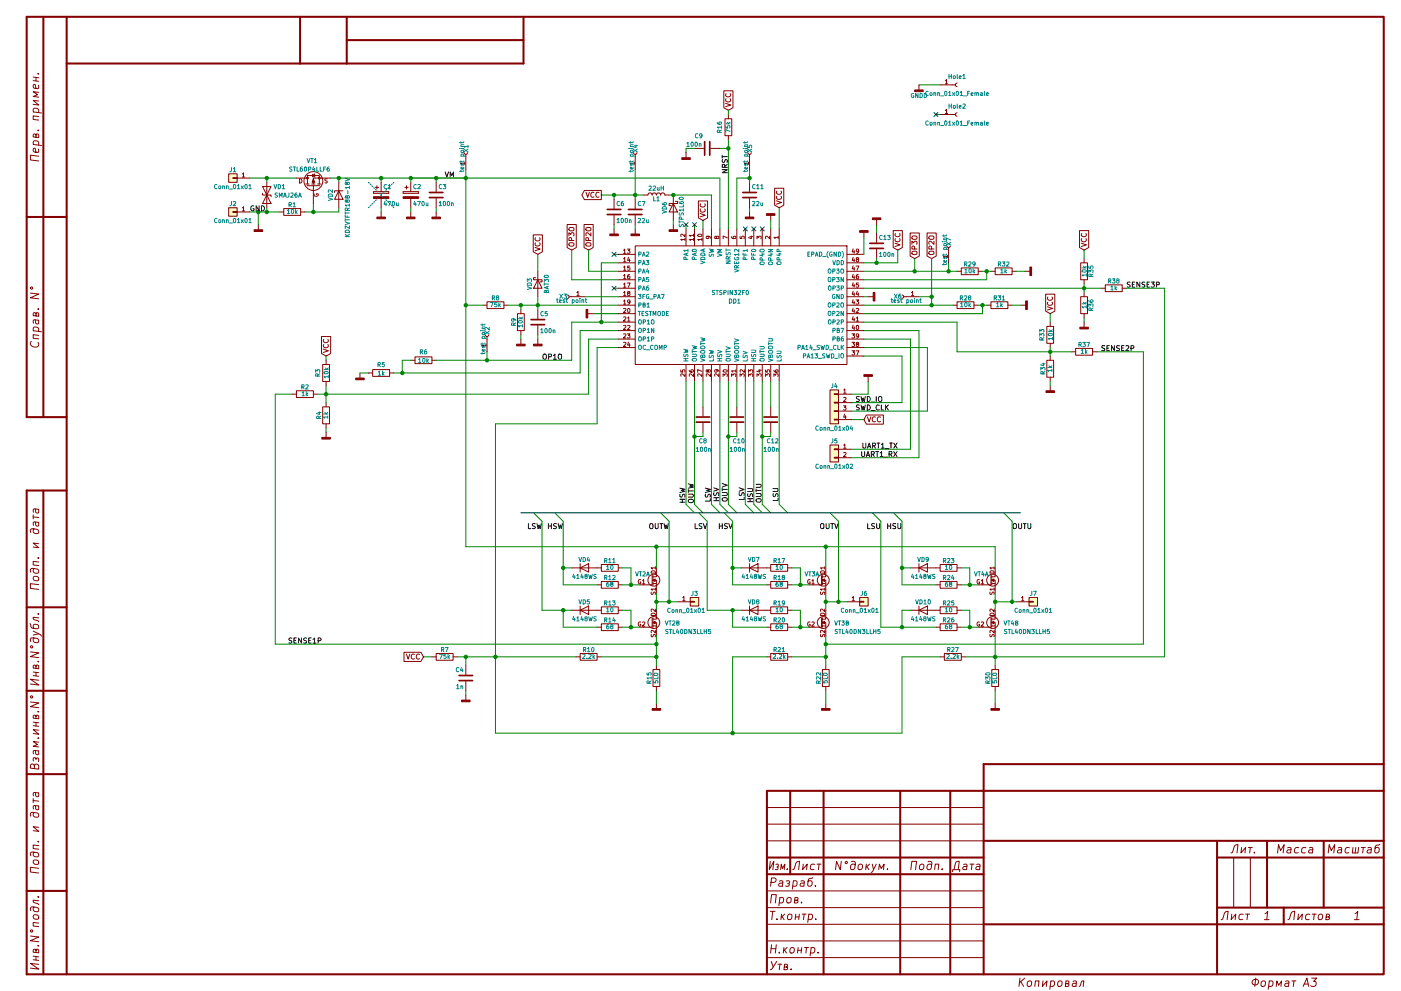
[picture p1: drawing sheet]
<svg xmlns="http://www.w3.org/2000/svg" width="420mm" height="297mm" viewBox="0 0 420 297" stroke-linecap="round" stroke-linejoin="round" font-family="sans-serif">
<g fill="none" stroke="#840000" stroke-width=".61">
<path d="M13 5v120M20 5h395v287h-395zM20 5h-12v120h12M90 5v14M104 5v14M104 12h53M157 5v14h-137M8 65h12M13 147v145M20 147h-12v145h12M8 182h12M8 207h12"/>
<path d="M8 232h12M237 237v25M247 237v55M270 237v55M285 237v55M415 229h-120v63M415 237h-185v55M230 257h65M295 252h120M365 257h50M365 252v40M380 252v20"/>
<path d="M397 252v20M8 267h12M230 262h65M295 277h120M365 272h50M385 272v5"/>
</g>
<g fill="none" stroke="#840000" stroke-width=".3">
<path d="M10 33.5l2.4 .4M10 24.2l1.6 .2M10 23.1l1.6 .2M10.1 33.6l-.1-.8 .2-.3h1l.4 .5-.1 .7M10.8 23.2v1.1M11.4 39.1h.2M11.4 22.1h.2M11.5 25.5l.1 .7-.3 .4-1.2-.3v-.9l.4-.1 .3 1.2M11.6 34.9l-1.6-.2v1.1l1.6 .2M11.6 30.3l-1.6-.2 1.6 1.4-1.6-.2M11.6 27.7l-1.6-.2 1.3 .9-1.3 .5 1.6 .2M217.1 27.2h2.7v5.1l-1.4 .8-1.3-.8z"/>
<path d="M217.4 35.6h2.1v5.1h-2.1zM217.6 31l1.5 .5-1.5 .5M217.8 29.6a.68 .68 0 0 0 .6 1 .68 .68 0 0 0 .6-1M217.8 28.1a.68 .68 0 0 0 .6 1 .68 .68 0 0 0 .6-1M218.4 34.3v1.3M275.6 25.4v1.6M281.9 25.4h4.6M281.9 34.3h4.6M283.5 24.2l.3-.3v1.2M283.5 33.1l.3-.3v1.2M283.5 25.1h.7M283.5 34h.7"/>
<path d="M287 24.9l-.5 .5 .1 .3 .4 .2M287 33.8l-.5 .5 .1 .3 .4 .2M10 43.3l2.4 .3M10.1 43.3v-.9l1.1-.1 .4 .5-.1 .7M10.8 40.5l.1-.3 .6 .1 .1 .9-1.6-.2v-.6l.3-.3 .4 .2 .1 .8M11.5 44.7l.1 .7-.3 .3-1.2-.2v-1l.4-.1 .3 1.2M11.6 46.8l-2.5-.3v1.4l2.5 .3M68.6 52.1h2.5v2.5h-2.5zM69.8 53.2h1.3v.3h-1.3zM71.1 53.4h3.8M72.7 52.2l.3-.4v1.3M72.7 53.1h.7"/>
<path d="M78.7 55.9h2.6l-1.3 2.6zM78.7 57.9v.6h2.6v.5M80 58.5l1.3 2.5h-2.6zM80 54.6v7.7M88.9 53.4h3.3M89.8 53.6a.64 .64 0 0 1 .8 .6 .64 .64 0 0 1-.8 .6zM91.7 55.2h1M92.1 55.7h3.8M92.2 53.4v-.8h3.6v2.6M92.2 53.4v1.8M93.5 55.2h1M93.7 52.2l.7 .4-.7 .4z"/>
<path d="M94 55.7v5.3M94.2 52.1l.3 1M94.2 58.1a.57 .57 0 0 0 .6 .7 .57 .57 0 0 0 .5-.7h-.4v.2M95.2 55.2h1.1M98.1 53.6h-.6v.5a.54 .54 0 0 1 .6 .6l-.7 .1M99.1 53.4h-5.1v1.8M101.6 57.2l1.3 2.5h-2.6zM101.6 54.6v7.7M102.9 57.2h-2.6v.5M112 57.4v.5zM112 57.9h4.6zM112 57.4h4.6z"/>
<path d="M112.5 56.2h1M113 55.7v1M114.3 54.6v2.8M114.3 59.5v2.8M116.6 57.4v.5zM120.9 57.4v.5zM120.9 57.9h4.6zM120.9 57.4h4.6zM121.4 56.2h1M121.9 55.7v1M123.2 54.6v2.8M123.2 59.5v2.8"/>
<path d="M125.5 57.4v.5zM130.8 54.6v2.8M130.8 59.5v2.8M139.2 45.8l.4 .5 .4-.1 .2-.4M139.4 48.9h-1.3l.4 .4M139.4 48.6v.7M139.7 46.3v4.5M175.3 57.1h5v2.7h-5l-.8-1.3zM175.7 57.6l.6 1.5 .5-1.5M178.1 57.8a.68 .68 0 0 0-.9 .6 .68 .68 0 0 0 .9 .6M179.7 57.8a.68 .68 0 0 0-1 .6 .68 .68 0 0 0 1 .6M184.1 59.7v2.8"/>
<path d="M190 45.8l.4 .5 .4-.1 .2-.4M190.2 48.9h-1.3l.4 .4M190.2 48.6v.7M190.5 46.3v4.5M190.5 59.7v2.8M193 58.5h1.3l.2-.5 .3-.2 .6 .2 .2 .5 .2-.5 .3-.2 .6 .2 .1 .5 .2-.5 .4-.2 .5 .2 .2 .5 .2-.5 .4-.2 .5 .2 .2 .5h1.3M201.9 58.5v7.6M205.7 45.8v1.5M208.3 44.5h2.8M213.1 44.5h2.8M218.4 40.7v1.2M224.3 45.8l.4 .5 .4-.1 .2-.4"/>
<path d="M224.5 48.9h-1.3l.4 .4M224.5 48.6v.7M224.8 46.3v4.5M224.8 54.6v2.8M224.8 59.5v2.8M232.3 56.4h2.8v5.1l-1.4 .8-1.4-.8zM233 58.8a.68 .68 0 0 0 .6 1 .68 .68 0 0 0 .6-1M233 57.3a.68 .68 0 0 0 .6 1 .68 .68 0 0 0 .6-1M68.6 62.3h2.5v2.5h-2.5zM69.8 63.4h1.3v.3h-1.3zM71.1 63.5h3.8M72.7 62.3l.3-.3v1.2"/>
<path d="M72.7 63.2h.7M77.5 67.3v1.6M83.8 63.5h1.3M85.1 62.5h5.1v2.1h-5.1zM90.2 63.5h1.2M114.3 63.5v1.6M123.2 63.5v1.6M130.8 63.5v1.6M159.9 70.4h2.8v5.1l-1.4 .7-1.4-.7zM160.5 74.2l1.5 .5-1.5 .5M160.6 72.8a.68 .68 0 0 0 .6 1 .68 .68 0 0 0 .6-1M160.6 71.3a.68 .68 0 0 0 .6 .9 .68 .68 0 0 0 .6-.9"/>
<path d="M170.1 67.3h2.7v6.9l-1.4 .8-1.3-.8zM170.6 70.7v-.9l.6 .5 .3-.5h.5l.1 .3-.1 .6M170.7 73l1.2-.2 .2 .6-.5 .4-.8-.1-.2-.3zM170.7 68.4l1.2-.2 .2 .6-.5 .4-.8-.1-.2-.3zM171.4 72.1l-.1-.7-.5-.1-.2 .8h1.5M175.2 67.3h2.7v6.9l-1.4 .8-1.3-.8zM175.8 73l1.2-.2 .2 .6-.5 .4-.8-.1-.2-.3zM175.8 68.4l1.2-.2 .2 .6-.5 .4-.8-.1-.2-.3zM176.5 72.1l-.1-.7-.6-.1-.1 .8h1.5M177.2 69.8v.9l-1.1-.9-.4 .3 .1 .5M184.1 64.6v2.7M184.1 68.6v1.5"/>
<path d="M185.4 76.2h5.1M185.4 78.8h5.1M187 75l.4-.3v1.2M187 77.6l.4-.4v1.3M187 75.9h.7M187 78.5h.7M188.1 74.7h.8l-.4 .4 .4 .1v.6h-.8M188.5 77.1l-.3 .9h.8M188.8 77.6v.9M188.9 79.7h-.6l-.1 .6h.7v.6h-.7M190.5 73.7h63.5v35.6h-63.5zM190.5 64.6v2.7"/>
<path d="M190.5 68.6v1.5M201.9 61l1.3 2.5h-2.5zM201.9 67.3v1.6M202.6 60.4h.6v.6h-2.5v.6h.6M205.4 71.8h-1.2l.3 .3M205.4 70.2v.8l-.9-.8-.3 .2 .1 .5M205.4 71.4v.7M205.7 68.6v5.1M208 71.8h-1.3l.4 .3M208 70.5h-1.3l.4 .4M208 70.2v.7M208 71.4v.7"/>
<path d="M208.3 68.6v5.1M209.3 70.4a.76 .76 0 0 1 1.2 .2 .66 .66 0 0 1-.7 .3 .66 .66 0 0 1-.5-.5zM209.4 60.2h2.8v5.1l-1.4 .8-1.4-.8zM210 64l1.5 .5-1.5 .5M210.1 62.6a.68 .68 0 0 0 .6 1 .68 .68 0 0 0 .7-1M210.1 61.1a.68 .68 0 0 0 .6 1 .68 .68 0 0 0 .7-1M210.5 71.8h-1.3l.4 .3M210.5 71.4v.7M210.8 68.6v5.1M212.3 70.8l.3 .2-.1 .4-.6 .1-.1-.5 .2-.2 .8 .1 .3 .5M213.4 68.6v5.1M214.9 71l.6-.1v.6a.52 .52 0 0 1-.6-.1 .52 .52 0 0 1-.2-.5h-.3l-.1 .4 .3 .2 .3-.2"/>
<path d="M215.9 68.6v5.1M218.1 71.3l-1.2-.5v.8M218.4 68.6v5.1M219.4 70.9l.3 .6h.7l.3-.2-.2-.4h-.6v.4l.2 .2M221 68.6v5.1M221.9 70.9v.6h.6v-.6h.6v.6M223.5 68.6v5.1M224.8 63.5v1.6M224.9 70.9h.9M225.3 70.8v.7l-.9-.3M226.1 68.6v5.1M227 71.6v-.8l.5 .4 .1-.3h.6v.7"/>
<path d="M228.6 68.6v5.1M230.8 70.8v.8l-.9-.8-.3 .2 .1 .5M231.1 64.6v1.5M231.1 68.6v5.1M232.8 60.2l1.6 .5-1.6 .5M233.4 71.2h-1.3l.4 .3M233.4 70.8v.7M233.7 68.6v5.1M254 76.2h5.1M254 78.8h5.1M255.9 79.7l-.3 .9h.7M255.9 77.1l-.3 .9h.7"/>
<path d="M255.9 74.6l-.3 .9h.7M256.2 75.1v.8M256.2 77.6v.9M256.7 79.7h.9l-.6 1.3M257 77.7l-.2-.2 .2-.3 .5 .1v.3a.52 .52 0 0 0-.6 .2 .52 .52 0 0 0-.1 .5h.7l-.2-.6M257.5 75.2l-.2 .2h-.4l-.1-.6 .5-.1 .2 .2v.7l-.6 .3M259.1 69.6v1.6M262.9 65.8v1.5M262.9 69.9v2.8M262.9 74.7v2.8M267.9 69.1h2.7v5.1l-1.4 .8-1.3-.8zM268.4 72.9l1.5 .5-1.5 .5"/>
<path d="M268.6 71.5a.68 .68 0 0 0 .6 1 .68 .68 0 0 0 .6-1M268.6 70a.68 .68 0 0 0 .6 1 .68 .68 0 0 0 .6-1M272.9 69.8h2.8v6.9l-1.4 .8-1.4-.8zM273.5 73.2v-.9l.6 .5 .2-.5 .6 .1 .1 .2-.1 .6M273.6 75.5l1.2-.2 .2 .6-.5 .4-.8-.1-.2-.3zM273.6 70.9l1.2-.1 .2 .6-.5 .3h-.8l-.2-.3zM274.3 74.6l-.1-.7-.6-.1-.1 .8h1.5M278 69.8h2.8v6.9l-1.4 .8-1.4-.8zM278.6 75.5l1.3-.2 .2 .6-.5 .4-.8-.1-.2-.3zM278.6 70.9l1.3-.1 .2 .6-.5 .3h-.8l-.2-.3zM279.4 74.6l-.1-.7-.6-.1-.1 .8h1.5M280.1 72.3v.9l-1.1-.9-.4 .3 .1 .6"/>
<path d="M284 73.7l.4 .5 .4-.1 .2-.4M284.2 76.9h-1.3l.4 .3M284.2 76.5v.7M284.5 74.2v4.6M323.7 69.1h2.8v5.1l-1.4 .8-1.4-.8zM324.1 78.8h2v5.1h-2zM324.3 72.9l1.5 .5-1.5 .5M324.4 71.5a.68 .68 0 0 0 .6 1 .68 .68 0 0 0 .7-1M324.4 70a.68 .68 0 0 0 .6 1 .68 .68 0 0 0 .7-1M325.1 77.5v1.3M9.1 87.8l2.5 .3-2.5 1.2 2.5 .3M9.2 86.1h.5v.5l-.5-.1z"/>
<path d="M10 99.1l2.4 .4M10.1 99.1l-.1-.7 .2-.3h1l.4 .5-.1 .7M10.5 95.9l.3 1.1a.46 .46 0 0 0 .4 .1 .46 .46 0 0 0 .4-.3l-.1-.8M10.8 94.1l.1-.3h.6l.1 1-1.6-.2v-.6l.3-.3 .4 .2 .1 .8M11.4 92.6l.2 .1M11.6 96l-1.5-.1v1M144.8 91.5h1.2M146 90.5h5.1v2h-5.1zM151.1 91.5h1.3M155.2 94h2v5.1h-2zM156.2 92.7v1.3M156.2 99.1v1.3"/>
<path d="M160.7 83.2h-.7v.7h2.6v.6h-.7M161.3 83.9l1.3 2.5h-2.6zM161.3 81.3v7.6M161.3 92.7v2.8M161.3 97.6v2.8M170.2 88.4l.5 .4-.1 .5-.4 .1M170.7 88.9h4.6M173 87.7l.4-.3v1.2M173 88.6h.7M176.3 94h1.5M185.4 91.5h5.1M185.4 81.3h5.1"/>
<path d="M185.4 86.4h5.1M185.4 94h5.1M185.4 88.9h5.1M185.4 99.1h5.1M185.4 96.6h5.1M185.4 83.9h5.1M187 92.5l.5-.1 .2 .4-.8 .9h.8M187 95.1l.5-.1 .2 .3-.8 1h.8M187 97.6l.5-.1 .2 .4-.8 .9h.8M187 80.1l.4-.4v1.3M187 82.6l.4-.3v1.3M187 85.2l.4-.4v1.3"/>
<path d="M187 87.7l.4-.3v1.2M187 90.3l.4-.4v1.3M187 81h.7M187 83.6h.7M187 86.1h.7M187 88.6h.7M187 91.2h.7M188.1 84.8h.9l-.6 1.3M188.2 95.3l.4-.3v1.3M188.2 97.6l.5-.1 .2 .4-.8 .9h.8M188.2 96.3h.7M188.3 92.5l.2-.1a.61 .61 0 0 1 .5 .7 .61 .61 0 0 1-.6 .5z"/>
<path d="M188.4 87.9l-.2-.2 .2-.3 .5 .1v.3a.52 .52 0 0 0-.6 .1 .52 .52 0 0 0 0 .6h.6l-.2-.6M188.8 82.3l-.5 .3-.1 .7 .2 .3 .5-.2-.1-.6h-.4l-.2 .2M188.9 90.4l-.2 .3-.4-.1v-.6l.4-.1 .2 .2v.8l-.6 .3M254 91.5h5.1M254 81.3h5.1M254 86.4h5.1M254 94h5.1M254 88.9h5.1M254 99.1h5.1M254 96.6h5.1M254 83.9h5.1M255.9 97.4l-.3 1h.7"/>
<path d="M255.9 94.9l-.3 .9h.7M255.9 92.4l-.3 .9h.7M255.9 89.8l-.3 .9h.7M255.9 87.3l-.3 .9h.7M255.9 84.7l-.3 1h.7M255.9 82.2l-.3 .9h.7M256.2 80.1v.9M256.2 82.7v.9M256.2 85.2v.9M256.2 87.8v.8M256.2 90.3v.9M256.2 92.8v.9"/>
<path d="M256.2 95.4v.9M256.2 97.9v.9M256.7 89.9h.8l-.4 .5 .4 .1v.5h-.8M256.8 95.3l.3-.3v1.3M256.8 92.5l.5-.1 .2 .4-.8 .9h.8M256.8 96.3h.7M256.9 97.6l.2-.1a.61 .61 0 0 1 .4 .7 .61 .61 0 0 1-.5 .5zM257.1 87.3l-.3 .9h.8M257.4 82.3l-.6 .3v.7l.2 .3 .5-.2-.1-.6h-.4l-.2 .2M257.4 87.8v.8M257.5 84.8h-.7v.6h.7v.6h-.7M260.3 88.9h1.6"/>
<path d="M270.5 88.4l.5 .4-.1 .5-.4 .1M271 88.9h4.6M273.3 87.7l.4-.3v1.2M273.3 88.6h.7M285.7 91.5h1.3M287 90.5h5.1v2h-5.1zM287 81.3h1.3M288.3 80.3h5.1v2h-5.1zM292.1 91.5h1.3M293.4 81.3h1.2M295.9 91.5h1.3M297.2 90.5h5.1v2h-5.1z"/>
<path d="M297.2 81.3h1.2M298.4 80.3h5.1v2h-5.1zM302.3 91.5h1.2M303.5 81.3h1.3M306.1 91.5h1.5M307.3 81.3h1.6M313.6 88.2h2.7v5.1l-1.3 .7-1.4-.7zM313.9 97.8h2.1v5.1h-2.1zM314.1 91.9l1.5 .5-1.5 .5M314.3 90.6a.68 .68 0 0 0 .6 .9 .68 .68 0 0 0 .6-.9M314.3 89a.68 .68 0 0 0 .6 1 .68 .68 0 0 0 .6-1M315 96.6v1.2"/>
<path d="M324.1 88.9h2v5.1h-2zM325.1 83.9v1.2M325.1 87.7v1.2M325.1 94v1.3M325.1 96.6v1.5M330.2 86.4h1.3M331.5 85.4h5v2h-5zM336.5 86.4h1.3M9.4 102.4a1.08 1.08 0 0 0 0 1.2 1.08 1.08 0 0 0 1.1 .4 .85 .85 0 0 0 1-.3 .85 .85 0 0 0 0-.9l-.1-.2M11.6 100.5l-1.6-.2v1.1l1.6 .2M87.6 118.1h1.3M88.9 117.1h5.1v2.1h-5.1z"/>
<path d="M94 118.1h1.2M96.4 100.9h2.8v5.1l-1.4 .7-1.4-.7zM96.8 109.3h2v5h-2zM97 104.6l1.5 .5-1.5 .5M97.1 103.3a.68 .68 0 0 0 .6 .9 .68 .68 0 0 0 .6-.9M97.1 101.7a.68 .68 0 0 0 .6 1 .68 .68 0 0 0 .6-1M97.8 108v1.3M97.8 114.3v1.3M107.9 111.8v1.5M110.5 111.8h1.3M111.8 110.8h5v2h-5zM116.8 111.8h1.3"/>
<path d="M123.2 108h1.3M124.5 107h5v2h-5zM129.5 108h1.3M145.5 100.4l.5 .5 .4-.1 .2-.4M145.7 103.5h-1.2l.3 .4M145.7 103.2v.7M146 100.9v4.5M156.2 101.6v1.6M161.3 101.6v1.6M185.4 101.6h5.1M185.4 104.2h5.1M187 100.2l.5-.1 .2 .3-.8 .9h.8"/>
<path d="M187 102.7l.5-.1 .2 .4-.8 .9h.8M188.1 100.1h.8l-.4 .4 .4 .1v.6h-.8M188.5 102.5l-.3 .9h.8M188.8 103v.9M204.2 110.9v.6h.5v-.6h.6v.6M205.4 112.1v.7l-.9-.7-.3 .2 .1 .5M205.7 109.3v5M206.7 111l.3 .5h.7l.3-.2-.2-.4-.6 .1v.3l.2 .2M208 112.1v.7l-.9-.7-.4 .2 .1 .5M208.3 109.3v5M210.5 112.1v.7l-.9-.7-.4 .2 .1 .5M210.5 111.3l-1.3-.5v.8"/>
<path d="M210.8 109.3v5M212.3 111.1l.6-.2v.6a.52 .52 0 0 1-.5-.1 .52 .52 0 0 1-.2-.5h-.3l-.1 .4 .2 .2 .3-.2M213.1 112.1v.7l-1-.7-.3 .2 .1 .5M213.4 109.3v5M214.9 110.8l.2 .3-.1 .3-.6 .1-.1-.4 .3-.3 .7 .1 .3 .5M215.6 112.1v.7l-.9-.7-.4 .2 .1 .5M215.9 109.3v5M216.9 112.8v-.7l.4 .4 .1-.4h.6v.7M216.9 111a.76 .76 0 0 1 1.2 .3 .66 .66 0 0 1-.7 .3 .66 .66 0 0 1-.5-.6zM218.4 109.3v5M219.4 112.8v-.7l.5 .4 .1-.4h.5v.7M220.7 111.2h-1.3l.4 .3"/>
<path d="M220.7 110.8v.7M221 109.3v5M221.9 112.8v-.7l.5 .4 .1-.4h.6v.7M223.2 110.8v.8l-.9-.8-.4 .3 .1 .4M223.5 109.3v5M224.5 112.8v-.7l.5 .4 .1-.4h.5v.7M224.5 111.6v-.8l.5 .5 .1-.4h.5v.7M226.1 109.3v5M227 112.8v-.7l.5 .4 .1-.4h.6v.7M227.4 111h.9M227.9 110.8v.7l-1-.2M228.6 109.3v5"/>
<path d="M229.6 112.8v-.7l.4 .4 .1-.4h.6v.7M229.6 110.9v.6h.5v-.6h.6v.6M231.1 109.3v5M232.1 112.8v-.7l.5 .4 .1-.4h.5v.7M232.1 111l.3 .5h.7l.3-.2-.2-.4-.6 .1v.3l.2 .2M233.7 109.3v5M248.9 116.9h2.6v10.1h-2.6zM250.2 118h1.3v.3h-1.3zM251.5 118.1h3.8M253 116.9l.4-.3v1.2M253 119.2l.5-.1 .2 .4-.8 .9h.8M253 117.8h.7"/>
<path d="M254 101.6h5.1M254 104.2h5.1M254 106.7h5.1M255.5 105.1h.8l-.4 .5 .3 .1v.6h-.7M255.5 102.6h.8l-.4 .5 .3 .1v.5h-.7M255.5 100.1h.8l-.4 .4 .3 .1v.6h-.7M256.7 105.1h.9l-.6 1.3M257 103.1l-.2-.2 .2-.3 .5 .1v.3a.52 .52 0 0 0-.6 .2 .52 .52 0 0 0-.1 .5h.7l-.2-.6M257.5 100.6l-.2 .2h-.4l-.1-.6 .5-.1 .2 .2v.7l-.6 .3M260.3 112.8v1.5M313.9 108h2.1v5.1h-2.1zM315 102.9v1.3"/>
<path d="M315 106.7v1.3M315 113.1v1.2M315 115.6v1.5M321.3 105.4h1.3M322.6 104.4h5.1v2.1h-5.1zM327.7 105.4h1.2M96.8 122h2v5h-2zM97.8 120.7v1.3M97.8 127v1.3M97.8 129.6v1.5M210.8 122v2.8M210.8 126.8v2.8"/>
<path d="M221 122v2.8M221 126.8v2.8M231.1 122v2.8M231.1 126.8v2.8M248.9 133.4h2.6v5.1h-2.6zM250.2 125.6h1.3v.3h-1.3zM250.2 123.1h1.3v.3h-1.3zM250.2 120.6h1.3v.2h-1.3zM250.2 137.1h1.3v.2h-1.3zM250.2 134.5h1.3v.3h-1.3zM251.5 120.7h3.8M251.5 123.2h3.8"/>
<path d="M251.5 125.8h3.8M251.5 134.7h3.8M251.5 137.2h3.8M252.9 121.7h.8l-.4 .4 .4 .1v.6h-.8M253 133.4l.4-.3v1.3M253 135.7l.5-.1 .2 .4-.8 .9h.8M253 134.4h.7M253.3 124.1l-.3 .9h.8M253.6 124.6v.9M259.8 124.4h5.1v2.7h-5.1l-.7-1.3zM260.1 124.9l.6 1.6 .5-1.6M262.5 125.1a.68 .68 0 0 0-.9 .6 .68 .68 0 0 0 .9 .6"/>
<path d="M264.1 125.1a.68 .68 0 0 0-1 .6 .68 .68 0 0 0 1 .6M10 154.3v1.2M10 154.9l1.6 .2M10.2 158.5l-.2 .4 .2 .8 1 .3 .3-.2 .1-.6-.2-.4-1.8-.3-.5 .4 .1 .7M10.5 156.4l.3 1.1a.46 .46 0 0 0 .4 .2 .46 .46 0 0 0 .4-.3l-.1-.8M10.5 152.5l.3 1.1a.46 .46 0 0 0 .4 .2 .46 .46 0 0 0 .4-.3l-.1-.8M11.6 156.6l-1.5-.1v1M11.6 152.7l-1.5-.1v1M10.1 172.9l.3-.2 1 .3 .2 .3-.1 .6-.3 .2-1-.2-.2-.4zM10.2 170.4l-.2 .4 .2 .8 1 .2 .3-.1 .1-.6-.2-.4-1.8-.4-.5 .5 .1 .7M11.4 167.2l.2 .1M11.6 175.2l-2.5-.3v1.5l2.5 .3"/>
<path d="M11.6 168.5l-1.6-.2v1l1.6 .2M11.6 163l-1.6-.2 1.6 1.4-1.6-.2M171.4 170.2h8.9M174 170.2l2.5-1.3v2.6zM174 168.9v2.6M179.1 175.3h1.2M180.3 174.3h5.1v2h-5.1zM180.3 169.2h5.1v2h-5.1zM185.4 175.3h1.3M185.4 170.2h1.3M192.1 173.8a.57 .57 0 0 0-.7 .6 .57 .57 0 0 0 .8 .5v-.5h-.3M192.7 174.1l.3-.4v1.3"/>
<path d="M192.7 175h.7M195.3 171.3a.69 .69 0 0 1 .8-.2 .69 .69 0 0 1 .4 .7h-1.2zM195.3 177.5v.6h.5a.54 .54 0 0 1 .6-.6l.1 .7M195.6 172.5v2.8h-3.8M195.8 173.9h1v3.9M195.8 174.9h1M195.8 172.5v.8M195.8 173.5v.8M195.8 174.5v.8M196.5 170.2h-1.2l.3 .4M196.5 176.6h-1.2l.3 .3M196.5 169.9v.7"/>
<path d="M196.5 176.2v.7M196.8 170.2v2.7h-1M204.7 179.2l.4-.4v1.3M207 179.1h2.5v2.5h-2.5zM222.2 170.2h8.9M224.8 170.2l2.5-1.3v2.6zM224.8 168.9v2.6M229.9 175.3h1.2M231.1 174.3h5.1v2h-5.1zM231.1 169.2h5.1v2h-5.1zM236.2 175.3h1.3M236.2 170.2h1.3"/>
<path d="M242.9 173.8a.57 .57 0 0 0-.7 .6 .57 .57 0 0 0 .8 .5v-.5h-.3M243.5 174.1l.3-.4v1.3M243.5 175h.7M246.1 171.3a.69 .69 0 0 1 .8-.2 .69 .69 0 0 1 .4 .7h-1.2zM246.1 177.5v.6h.5a.54 .54 0 0 1 .6-.6l.1 .7M246.4 172.5v2.8h-3.8M246.6 173.9h1v3.9M246.6 174.9h1M246.6 172.5v.8M246.6 173.5v.8M246.6 174.5v.8M247.3 170.2h-1.2l.3 .4"/>
<path d="M247.3 176.6h-1.2l.3 .3M247.3 169.9v.7M247.3 176.2v.7M247.6 170.2v2.7h-1M255.5 179.2l.4-.4v1.3M257.8 179.1h2.5v2.5h-2.5zM273 170.2h8.9M275.6 170.2l2.5-1.3v2.6zM275.6 168.9v2.6M280.7 175.3h1.2M281.9 174.3h5.1v2h-5.1zM281.9 169.2h5.1v2h-5.1z"/>
<path d="M287 175.3h1.3M287 170.2h1.3M293.7 173.8a.57 .57 0 0 0-.7 .6 .57 .57 0 0 0 .8 .5v-.5h-.3M294.3 174.1l.3-.4v1.3M294.3 175h.7M296.9 171.3a.69 .69 0 0 1 .8-.2 .69 .69 0 0 1 .4 .7h-1.2zM296.9 177.5v.6h.5a.54 .54 0 0 1 .6-.6l.1 .7M297.2 172.5v2.8h-3.8M297.4 173.9h1v3.9M297.4 174.9h1M297.4 172.5v.8M297.4 173.5v.8"/>
<path d="M297.4 174.5v.8M298.1 170.2h-1.2l.3 .4M298.1 176.6h-1.2l.3 .3M298.1 169.9v.7M298.1 176.2v.7M298.4 170.2v2.7h-1M306.3 179.2l.4-.4v1.3M308.6 179.1h2.5v2.5h-2.5zM9 186.9l.2 .9 .5 .5 1.7 .1 .2-.3-.1-.6-.3-.3h-1l-.2 .3 .2 .9M9.1 195.4l2.5 .3-2.5 1.1 2.5 .3M9.2 193.6l.5 .1v.4h-.5zM10 189.2l2.2 1.1 .2 .4"/>
<path d="M10.2 191.2l-.2 .4 .2 .8 1 .2 .3-.1 .1-.6-.2-.4-1.8-.4-.5 .5 .1 .7M10.8 199.7l.1-.3 .6 .1 .1 .9-1.6-.2v-.6l.3-.3 .4 .2 .1 .8M11.4 198.3h.2M11.4 184h.2M11.6 185.2l-1.6-.2v.4a1.75 1.75 0 0 0 1.5 .8l.1 .2M11.6 190l-1.6 .4M121.2 195.5h5l.8 1.4-.8 1.4h-5zM121.9 196l.5 1.6 .5-1.6M124.3 196.2a.68 .68 0 0 0-1 .6 .68 .68 0 0 0 1 .6M125.8 196.2a.68 .68 0 0 0-1 .6 .68 .68 0 0 0 1 .6M129.5 196.9h1.3M130.8 195.9h5.1v2h-5.1z"/>
<path d="M135.9 196.9h1.3M139.7 199.4v2.8M171.4 182.9h8.9M172.7 196.9h1.3M174 195.9h5.1v2h-5.1zM174 182.9l2.5-1.3v2.6zM174 181.6v2.6M179.1 196.9h1.2M179.1 188h1.2M180.3 187h5.1v2h-5.1zM180.3 181.9h5.1v2h-5.1zM185.4 188h1.3"/>
<path d="M185.4 182.9h1.3M192.1 186.5a.57 .57 0 0 0-.7 .6 .57 .57 0 0 0 .8 .5v-.5h-.3M192.7 186.5l.5-.1 .2 .4-.8 .9h.8M195.3 190.2v.6h.5a.54 .54 0 0 1 .6-.6l.1 .7M195.5 183.9a.67 .67 0 0 1 .7-.1 .67 .67 0 0 1 .3 .7h-1.2zM195.6 185.2v2.8h-3.8M195.8 186.6h1v3.9M195.8 185.2v.8M195.8 186.2v.8M195.8 187.2v.8M195.8 187.6h1M196.5 182.6v.7l-.9-.7-.3 .2 .1 .5"/>
<path d="M196.5 188.9v.8l-.9-.8-.3 .3 .1 .4M196.8 182.9v2.7h-1M196.8 199.4v1.3M203.2 180.4h3.8M204.7 180.1h.8M207 180.2h1.3v.3h-1.3zM222.2 182.9h8.9M224.8 182.9l2.5-1.3v2.6zM224.8 181.6v2.6M229.9 196.9h1.2M229.9 188h1.2M231.1 195.9h5.1v2h-5.1z"/>
<path d="M231.1 187h5.1v2h-5.1zM231.1 181.9h5.1v2h-5.1zM236.2 196.9h1.3M236.2 188h1.3M236.2 182.9h1.3M242.9 186.5a.57 .57 0 0 0-.7 .6 .57 .57 0 0 0 .8 .5v-.5h-.3M243.5 186.5l.5-.1 .2 .4-.8 .9h.8M246.1 184a.69 .69 0 0 1 .8-.2 .69 .69 0 0 1 .4 .7h-1.2zM246.1 190.2v.6h.5a.54 .54 0 0 1 .6-.6l.1 .7M246.4 185.2v2.8h-3.8M246.6 186.6h1v3.9M246.6 185.2v.8"/>
<path d="M246.6 186.2v.8M246.6 187.2v.8M246.6 187.6h1M247.3 182.6v.7l-.9-.7-.3 .2 .1 .5M247.3 188.9v.8l-.9-.8-.3 .3 .1 .4M247.6 182.9v2.7h-1M247.6 199.4v1.3M254 180.4h3.8M255.5 180.1h.8M257.8 180.2h1.3v.3h-1.3zM273 182.9h8.9M275.6 182.9l2.5-1.3v2.6z"/>
<path d="M275.6 181.6v2.6M280.7 188h1.2M281.9 187h5.1v2h-5.1zM281.9 181.9h5.1v2h-5.1zM281.9 196.9h1.3M283.2 195.9h5.1v2h-5.1zM287 188h1.3M287 182.9h1.3M288.3 196.9h1.3M293.7 186.5a.57 .57 0 0 0-.7 .6 .57 .57 0 0 0 .8 .5v-.5h-.3M294.3 186.5l.5-.1 .2 .4-.8 .9h.8M296.9 184a.69 .69 0 0 1 .8-.2 .69 .69 0 0 1 .4 .7h-1.2z"/>
<path d="M296.9 190.2v.6h.5a.54 .54 0 0 1 .6-.6l.1 .7M297.2 185.2v2.8h-3.8M297.4 186.6h1v3.9M297.4 185.2v.8M297.4 186.2v.8M297.4 187.2v.8M297.4 187.6h1M298.1 182.6v.7l-.9-.7-.3 .2 .1 .5M298.1 188.9v.8l-.9-.8-.3 .3 .1 .4M298.4 182.9v2.7h-1M298.4 199.4v1.3M304.8 180.4h3.8"/>
<path d="M306.3 180.1h.8M308.6 180.2h1.3v.3h-1.3zM9.1 210.4l2.5 .3-2.5 1.1 2.5 .3M9.2 208.6l.5 .1v.5l-.5-.1zM10 217.5l1.6 .2M10 216.4l1.6 .2M10 202.5l1.6 .2M10 201.4l1.6 .2M10.8 214.7l.1-.3 .6 .1 .1 1-1.6-.2v-.7l.3-.3 .4 .2 .1 .9M10.8 201.5v1.1M10.8 216.5v1.1M11.4 213.3h.2"/>
<path d="M11.6 218.9l-1.6-.2 1.6 1.4-1.6-.2M11.6 203.9l-2.5-.3 2.5 1.7-2.5-.3M139.7 204.3v2.7M139.7 208.3v1.5M195.8 200.7h2.1v5.1h-2.1zM196.8 205.8v1.2M196.8 210.9v1.5M246.6 200.7h2.1v5.1h-2.1zM247.6 205.8v1.2M247.6 210.9v1.5M297.4 200.7h2.1v5.1h-2.1zM298.4 205.8v1.2"/>
<path d="M298.4 210.9v1.5M10 239.4v1.1M10 239.9l1.6 .2M10.1 228.1v-.9l.3-.1 .4 .4 .4-.3 .4 .4-.1 .7M10.3 229.6l.2-.5 .9 .1 .2 .4v.9l-2.5-.3v-.8l.3-.3 .4-.1 .4 .3 .1 1.1M10.5 225l.3 1a.46 .46 0 0 0 .4 .2 .46 .46 0 0 0 .4-.3l-.1-.8M10.5 237.6l.3 1a.46 .46 0 0 0 .4 .2 .46 .46 0 0 0 .4-.3l-.1-.8M10.8 227.5v.2M11.4 221.2l.2 .1M11.6 225.1l-1.5-.1v1M11.6 222.5l-1.6-.2 1.3 .9-1.3 .5 1.6 .2M11.6 237.7l-1.5-.1v1"/>
<path d="M10.1 257.9l.3-.2 1 .3 .2 .4-.1 .5-.3 .2-1-.2-.2-.4zM10.2 255.4l-.2 .4 .2 .8 1 .3 .3-.2 .1-.6-.2-.4-1.8-.3-.5 .4 .1 .7M10.2 243.5l-.2 .4 .2 .8 1 .3 .3-.2 .1-.6-.2-.4-1.8-.3-.5 .4 .1 .7M10.5 241.5l.3 1.1a.46 .46 0 0 0 .4 .1 .46 .46 0 0 0 .4-.3l-.1-.8M11.4 252.3h.2M11.6 253.5l-1.6-.2v1l1.6 .2M11.6 248l-1.6-.2 1.6 1.4-1.6-.2M11.6 241.6l-1.5-.1v1M230 252h65M230 247h65M230 242h65M231 258.2l-.3 2.5 1.4-2.5-.3 2.5"/>
<path d="M232.7 259.1h.7l-.3 .8 .2 .3-.3 .5-.5-.1M233 259.9h.1M240.9 259l-.2 1.7 1.4-1.7-.2 1.7M244.3 259.1l-.7-.1-.5 .5 .1 1.1h.9M245 259h1.2M245.6 259l-.2 1.7M252.3 258.2l-.3 2.5-1.1-2.5-.3 2.5M253.6 258.3h.5l-.1 .5h-.5zM255.4 258.3l.7-.1 .4 .5-.3 1.7-.4 .3-.6-.1-.2-.4 .3-1 .4-.2 .8 .2M257.5 259.2l.4-.2 .7 .2v1l-.3 .4-.6 .1-.3-.3zM259.8 259l-.2 1.7M260 259.7l.6 1"/>
<path d="M260.8 259l-1.1 1M261.6 259l.4 1.7M262.8 259l-1.1 2.3-.4 .2M275.9 259.2l.4-.2 .7 .2v1l-.3 .4-.6 .1-.3-.3zM278.3 258.3l.7-.1 .5 .5-.4 1.7-.4 .3-.5-.1-.2-.4 .2-1 .4-.2 .8 .2M289 259.1h.9v1.6M290 259.6l-1.1 .3a.46 .46 0 0 0-.2 .4 .46 .46 0 0 0 .4 .4l.8-.1M290.9 259h1.2M291.5 259l-.2 1.7M292.9 259.1h1l-.1 1.6M293.9 259.6l-1.1 .3a.46 .46 0 0 0-.2 .4 .46 .46 0 0 0 .4 .4l.8-.1M369.2 255.7l.5-.4 .4-1.4a.99 .99 0 0 1 1.2-.7l-.3 2.5"/>
<path d="M370 257v15M372.4 254l-.2 1.7 1.4-1.7-.2 1.7M374.4 254h1.2M375 257v15M375 254l-.2 1.7M376.2 255.4v.3M383.1 255.7l.3-2.5 .6 1.8 1.1-1.8-.3 2.5M386.2 254.1h.9l-.1 1.6M387.2 254.6l-1.1 .2a.46 .46 0 0 0-.2 .5 .46 .46 0 0 0 .3 .4l.8-.1M389.5 254.1l-.7-.1-.5 .5 .1 1.1h.9M391.6 254.1l-.7-.1-.5 .5 .1 1.1h.9M392.7 254.1h.9v1.6"/>
<path d="M393.7 254.6l-1.1 .2a.46 .46 0 0 0-.2 .5 .46 .46 0 0 0 .4 .4l.8-.1M398.3 255.7l.3-2.5 .6 1.8 1.1-1.8-.3 2.5M401.3 254.1h1l-.1 1.6M402.4 254.6l-1.1 .2a.46 .46 0 0 0-.2 .5 .46 .46 0 0 0 .3 .4l.8-.1M404.7 254.1l-.7-.1-.5 .5 .1 1.1h.9M405.8 254l-.2 1.7h1.6l.2-1.7M406.6 254l-.2 1.7M408.3 254h1.1M408.9 254l-.2 1.7M410.2 254.1h1l-.1 1.6M411.3 254.6l-1.1 .2a.46 .46 0 0 0-.2 .5 .46 .46 0 0 0 .3 .4l.8-.1M413.8 253.1l-.8 .2-.6 .5-.1 1.6 .4 .3 .6-.1 .3-.4v-1l-.4-.2-.8 .2"/>
<path d="M9.2 278.8h.5v.5h-.5zM10.1 274.4l.3-.2 1 .2 .2 .4-.1 .6-.3 .2-1-.3-.2-.4zM10.2 271.9l-.2 .3 .2 .9 1 .2 .3-.2 .1-.6-.2-.4-1.8-.3-.5 .4 .1 .8M11.4 268.8h.2M11.6 260.3l-2.5-.3v1.4l2.5 .3M11.6 276.7l-1.6-.2v1.1l1.6 .2M11.6 270l-1.6-.2v.4a1.75 1.75 0 0 0 1.5 .8l.1 .2M230 277h65M230 272h65M230 267h65M231 273.2h1.5M231.1 270.6l.3-2.4h1.4l-.3 2.4"/>
<path d="M231.2 264.5l1.2-.2 .3-.3v-.6l-.3-.2h-1l-.3 2.4M231.7 273.2l-.3 2.5M233 275.4v.3M233.8 264.1h.9l-.1 1.5M233.9 269.1l.7-.1 .3 .2v1l-.5 .4-.7-.1M233.9 269l-.3 2.5M234.1 260.7l.2-1.7 .4 1.3 .7-1.3-.2 1.7M234.4 274l-.2 1.7M234.5 274.7l.7 1M234.8 264.6l-1.1 .2a.46 .46 0 0 0-.2 .5 .46 .46 0 0 0 .3 .3l.8-.1M235.4 274l-1.1 .9M235.8 264.1h.9l.1 .4-.4 .3 .3 .4-.4 .4-.7-.1"/>
<path d="M236.1 260.4v.3M236.1 269.2l.4-.2 .7 .2v1l-.3 .3-.6 .1-.3-.2zM236.2 264.8h.2M236.4 274.2l.4-.2 .6 .2v1l-.2 .4-.6 .1-.4-.3zM237.7 260.7l.5-.4 .4-1.4a.99 .99 0 0 1 1.2-.7l-.3 2.5M237.9 264.1h1l.1 1.1-.5 .4-.8-.1M237.9 264l-.3 2.5M238.3 269.8l.9-.1 .1-.3-.3-.4h-.6l-.2 1.6 1-.1 .1-.6-.4-.1M238.6 274.8h1M238.7 274l-.2 1.7M239.7 274l-.2 1.7M240.2 264.1h.9v1.5"/>
<path d="M240.4 270.4v.2M240.6 274h1.2M241.2 274l-.2 1.7M241.2 264.6l-1.1 .2a.46 .46 0 0 0-.2 .5 .46 .46 0 0 0 .4 .3l.8-.1M242.5 274.1h1l.1 1.1-.5 .5-.7-.1M242.6 274l-.4 2.5M243.8 263.1l-.9 .2-.5 .5-.1 1.6 .3 .2 .6-.1 .3-.3v-1l-.3-.2-.9 .2M244.6 265.4l-.1 .2M244.7 275.4l-.1 .3M263.5 260.7l.2-1.7 .6 1.3 .9-1.3-.3 1.7M266.2 260.4l-.1 .3M273.2 260.7l.3-2.5h1.4l-.3 2.5"/>
<path d="M280.3 260.7l.2-1.7h1.1l-.2 1.7M282.6 260.4l-.1 .3M285.6 261.3l.1-.6h2.2l-.1 .6M286.1 260.7l.5-2 .5-.5h.6l-.3 2.5M366.2 275.7l.6-.4 .4-1.4a.99 .99 0 0 1 1.1-.7l-.3 2.5M369.4 274l-.2 1.7 1.4-1.7-.2 1.7M372.8 274.1l-.7-.1-.5 .5 .1 1.1h.9M373.6 274h1.2M374.2 274l-.2 1.7M379.2 275.7h1.4M379.4 273.9l.8-.7-.3 2.5M386.2 275.7l.5-.4 .4-1.4a.99 .99 0 0 1 1.2-.7l-.3 2.5"/>
<path d="M389.4 274l-.2 1.7 1.4-1.7-.2 1.7M392.8 274.1l-.7-.1-.5 .5 .1 1.1h.9M393.5 274h1.2M394.2 274l-.2 1.7M395.5 274.2l.4-.2 .7 .2v1l-.3 .4-.6 .1-.3-.3zM397.7 274.8l.9-.1 .1-.3-.3-.4h-.6l-.2 1.7 1-.1 .1-.7-.4-.1M406.2 275.7h1.4M406.4 273.9l.8-.7-.3 2.5M9.1 280.6l2.5 .3-2.5 1.1 2.5 .3M10 287.7l1.6 .2M10 286.6l1.6 .2M10.8 284.9l.1-.3h.6l.1 1-1.6-.2v-.6l.3-.3 .4 .2 .1 .8"/>
<path d="M10.8 286.7v1.1M11.4 283.4l.2 .1M11.6 289.1l-2.5-.3 2.5 1.7-2.5-.3M230 287h65M230 282h65M231.2 284.4h1.5M231.3 288.2l.6 1.7M231.4 283.2l-.3 2.5M232.8 283.2l-.3 2.5M232.9 288.2l-1.3 2.1-.6 .4M233.3 289h1.2M233.7 285.4v.3"/>
<path d="M233.9 289l-.2 1.7M235.1 284l-.2 1.7M235.2 289.9l.8-.2 .2-.3-.3-.4h-.6l-.2 1.7 1-.1v-.6l-.3-.1M235.3 284.7l.6 1M236.1 284l-1.1 .9M237.1 284.2l.4-.2 .7 .2v1l-.3 .4-.6 .1-.4-.3zM237.3 290.4l-.1 .3M239.3 284.8h1M239.4 284l-.2 1.7M240.4 284l-.2 1.7M241.3 284h1.2M241.9 284l-.2 1.7"/>
<path d="M243.3 284.1l.7-.1 .3 .2v1l-.5 .5-.7-.1M243.3 284l-.3 2.5M245.4 285.4l-.1 .3M305.9 293.2l-.3 2.5M306.1 294.2l.9 1.5M307.3 293.2l-1.6 1.4M308.3 294.2l.3-.2 .7 .2v1l-.3 .4-.6 .1-.3-.3zM310.3 295.7l.2-1.7h1.1l-.2 1.7M312.8 294l-.2 1.7 1.4-1.7-.2 1.7M315.1 294.1h1l.1 1.1-.5 .5-.7-.1M315.2 294l-.4 2.5M317.4 294.2l.4-.2 .7 .2v1l-.3 .4-.6 .1-.4-.3z"/>
<path d="M319.6 294.9l.8-.2 .2-.3-.3-.4h-.6l-.2 1.7 .9-.1 .1-.6-.3-.1M321.8 294.1h1l-.1 1.6M322.8 294.6l-1.1 .3a.46 .46 0 0 0-.2 .4 .46 .46 0 0 0 .4 .4l.8-.1M323.6 295.7l.3-.1a1.75 1.75 0 0 1 .8-1.6h.3l-.2 1.7M375.7 293.9a.94 .94 0 0 1 1.1-.4 .94 .94 0 0 1 .6 1.1 .93 .93 0 0 1-1.3 .6 .93 .93 0 0 1-.4-1.3zM376.6 293.2l-.3 2.5M378.4 294.2l.4-.2 .7 .2v1l-.3 .4-.6 .1-.4-.3zM380.6 294.1l.8-.1 .3 .2v1l-.5 .5-.7-.1M380.7 294l-.4 2.5M382.7 295.7l.2-1.7 .6 1.3 .9-1.3-.3 1.7M385.5 294.1h1l-.1 1.6M386.5 294.6l-1.1 .3a.46 .46 0 0 0-.1 .4 .46 .46 0 0 0 .3 .4l.8-.1"/>
<path d="M387.5 294h1.1M388.1 294l-.2 1.7M390.8 295.7l1.1-2.5 .6 2.5M391.1 295h1.2M393.4 293.2h1.5l-.9 .9 .5 .1 .2 .4-.2 .8-.4 .3h-.7l-.3-.3"/>
<circle cx="94" cy="54.3" r="2.82"/>
<circle cx="196.1" cy="173.9" r="1.78"/>
<circle cx="246.9" cy="173.9" r="1.78"/>
<circle cx="297.7" cy="173.9" r="1.78"/>
<circle cx="196.1" cy="186.6" r="1.78"/>
<circle cx="246.9" cy="186.6" r="1.78"/>
<circle cx="297.7" cy="186.6" r="1.78"/>
</g>
<g fill="none" stroke="#000" stroke-width=".3">
<path d="M133.5 51.5l.5 1.5 .5-1.5M135 53v-1.5l.5 1.1 .5-1.1v1.5M216.6 50.9h1.5l-1.5 .9h1.5M216.6 46.5v.9M216.6 47h1.5M216.7 47.8v.8a.63 .63 0 0 0 .8-.7l.5 .1v.7M217.4 50.2l-.1-.8-.6-.1-.1 .9h1.5M218.1 49.3l-.7 .5M76.1 61.8a.69 .69 0 0 0-.9 .7 .69 .69 0 0 0 1 .6v-.6h-.3M77.7 61.7v1.5l-.9-1.5v1.5M78.4 61.7a.77 .77 0 0 1 .9 .7 .77 .77 0 0 1-.9 .8zM338.9 84.6l-.8 .1a.63 .63 0 0 0 .8 .8l-.1 .5h-.8"/>
<path d="M339.6 85.3h.5M340.3 84.5h-.7v1.6h.7M341.8 84.5v1.6l-.9-1.6v1.6M343.4 84.6l-.9 .1a.63 .63 0 0 0 .8 .8l-.1 .5h-.7M344 85.3h.5M344.7 84.5h-.7v1.6h.7M345.2 84.5h1l-.5 .6 .5 .3-.1 .5-.2 .2-.7-.2M346.8 85.4l.7-.1 .1-.6-.8-.2v1.6M162.9 106.4l.3-.3 .6 .3-.1 1.2-.8-.1zM164.5 106.9h.8v-.6l-.8-.2v1.6M166 106.6l.4-.5v1.6M166 107.7h.9"/>
<path d="M167.5 106.4l.3-.3 .6 .3-.2 1.2-.7-.1zM257.7 118.9l-.8 .1a.63 .63 0 0 0 .7 .8v.5h-.8M258.2 118.8l.4 1.6 .3-1.1 .3 1.1 .3-1.6M260.1 118.8a.77 .77 0 0 1 .9 .8 .77 .77 0 0 1-.9 .8zM262.8 118.8v1.6M263.5 119.1l.3-.3 .6 .3-.1 1.2-.8-.1zM331.3 103.7h-.8a.63 .63 0 0 0 .7 .8v.5h-.8M332 104.3h.5M332.7 103.6h-.7v1.5h.7M334.2 103.6v1.5l-.9-1.5v1.5M335.7 103.7h-.8a.63 .63 0 0 0 .8 .8l-.1 .5h-.8M336.4 104.3h.5"/>
<path d="M337.1 103.6h-.7v1.5h.7M337.7 103.7l.6-.1 .3 .4-1 1.1h1M339.2 104.4l.7-.1 .1-.6-.8-.1v1.5M257.7 121.4l-.8 .1a.63 .63 0 0 0 .7 .8v.5h-.8M258.2 121.4l.4 1.5 .3-1.1 .3 1.1 .3-1.5M258.4 135.3v1.3l.3 .3 .6-.3v-1.3M258.8 132.8v1.2l.3 .3 .6-.3v-1.2M259.8 136.9l.5-1.6 .5 1.6M259.9 136.4h.8M260.1 121.4a.77 .77 0 0 1 .9 .7 .77 .77 0 0 1-.9 .8zM260.2 134.3l.5-1.5 .5 1.5M260.3 133.9h.7"/>
<path d="M261.3 123h1.1M261.3 120.5h1.1M261.3 136.2l.8-.1v-.6l-.8-.2v1.6M261.7 133.6l.7-.1 .1-.5-.8-.2v1.5M261.7 136.2l.5 .7M262.1 133.6l.5 .7M262.6 135.3h.9M263 132.8h.9M263.1 135.3v1.6M263.4 132.8v1.5M263.7 121.5a.68 .68 0 0 0-1 .6 .68 .68 0 0 0 1 .6M263.9 135.8l.5-.5v1.6"/>
<path d="M263.9 136.9h.9M264.3 133.2l.4-.4v1.5M264.3 134.3h.9M264.3 121.4v1.5h.7M265.1 137h1.2M265.5 134.5h1.1M265.6 121.4v1.5M265.8 122l.6 .9M266.4 121.4l-.8 .8M266.6 136.2l.8-.1v-.6l-.8-.2v1.6M266.8 132.8h.8M267 136.2l.5 .7"/>
<path d="M267.2 132.8v1.5M268 135.3l1 1.6M268 132.8l1 1.5M269 135.3l-1 1.6M269 132.8l-1 1.5M158.5 156.9v1.6h.7M160.5 157l-.8 .1a.63 .63 0 0 0 .8 .8l-.1 .5h-.8M161 156.9l.4 1.6 .3-1.1 .3 1.1 .3-1.6M164.5 157.7h.9M164.5 156.9v1.6M165.4 156.9v1.6M166.9 157l-.8 .1a.63 .63 0 0 0 .7 .8l-.1 .5h-.7"/>
<path d="M167.4 156.9l.3 1.6 .3-1.1 .3 1.1 .4-1.6M194.9 157.2l.3-.3 .6 .3-.2 1.2-.7-.1zM196.5 156.9v1.3l.3 .3 .6-.3v-1.3M197.9 156.9h.9M198.3 156.9v1.6M199.1 156.9l.4 1.6 .3-1.1 .3 1.1 .3-1.6M203.9 146.3l1.5 .4-1.1 .3 1.1 .3-1.5 .3M203.9 150.5h1.5M203.9 149.6h1.5M204 148.1v.8a.63 .63 0 0 0 .8-.7l.5 .1v.7M204.6 149.6v.9M206.4 148.1h1.3l.2 .3-.2 .6h-1.3"/>
<path d="M206.4 145l1.5 .4-1 .3 1 .3-1.5 .3M206.4 146.7v.9M206.4 147.2h1.5M206.7 149.7h1l.2 .7-.5 .3-.7-.1-.3-.3zM208.5 156.9v1.6h.7M210.5 157l-.8 .1a.63 .63 0 0 0 .7 .8v.5h-.8M210.9 156.9l.6 1.6 .5-1.6M211.5 146.3l1.5 .4-1.1 .3 1.1 .3-1.5 .3M211.6 148.1l.1 .8a.63 .63 0 0 0 .7-.7l.6 .1v.7M213 149.4v.8h-1.5M214 146.2l1.6 .5-1.6 .5M214 150.1h1.6"/>
<path d="M214 149.2h1.6M214.1 147.7l.1 .8a.63 .63 0 0 0 .8-.8l.5 .1v.8M214.8 149.2v.9M215.7 157.7h.9M215.7 156.9v1.6M216.6 147.6h1.2l.3 .3-.3 .6h-1.2M216.6 144.9l1.5 .6-1.5 .5M216.6 146.3v.8M216.6 146.7h1.5M216.6 156.9v1.6M216.7 149.4l1.2-.2 .2 .6-.5 .4-.8-.1-.2-.3zM218.1 157l-.8 .1a.63 .63 0 0 0 .8 .8l-.1 .5h-.8"/>
<path d="M218.6 156.9l.5 1.6 .5-1.6M221.7 146.2l1.5 .5-1.5 .5M221.7 147.7l.1 .8a.63 .63 0 0 0 .8-.8l.5 .1v.8M223.2 149v.7h-1.5M224.2 146.4h1.3l.2 .3-.2 .6h-1.3M224.2 150.4h1.5M224.2 149.5h1.5M224.3 148l.1 .8a.63 .63 0 0 0 .7-.8l.6 .1v.8M224.9 149.5v.9M226.7 147.9h1.3l.3 .3-.3 .6h-1.3M226.7 145.2h1.3l.3 .3-.3 .6h-1.3M226.7 146.6v.8"/>
<path d="M226.7 147h1.6M226.8 149.7l1.3-.2 .2 .6-.5 .4-.8-.1-.3-.3zM231.8 146.4h1.3l.2 .3-.2 .6h-1.3M231.9 148l.1 .8a.63 .63 0 0 0 .8-.8l.5 .1v.8M233.3 149.3v.7h-1.5M246.2 157.2l.3-.3 .5 .3-.1 1.2-.7-.1zM247.8 156.9v1.3l.3 .3 .5-.3v-1.3M249.1 156.9h.9M249.6 156.9v1.6M250.3 156.9l.5 1.6 .5-1.6M260.2 156.9v1.6h.8M262.3 157l-.8 .1a.63 .63 0 0 0 .7 .8l-.1 .5h-.7"/>
<path d="M262.9 156.9v1.3l.3 .3 .6-.3v-1.3M266.2 156.9v1.6M266.2 157.7h.9M267.1 156.9v1.6M268.6 157l-.8 .1a.63 .63 0 0 0 .8 .8l-.1 .5h-.8M269.3 156.9v1.3l.3 .3 .6-.3v-1.3M304 157l.5-.1 .3 .3v1.1l-.3 .2-.6-.2-.1-.9zM305.5 156.9v1.3l.3 .3 .6-.3v-1.3M306.9 156.9h.8M307.3 156.9v1.6M308.3 156.9v1.3l.3 .3 .5-.3v-1.3M87.5 191.3l-.8 .1a.63 .63 0 0 0 .8 .8l-.1 .5h-.8"/>
<path d="M88.2 192h.5M88.9 191.2h-.7v1.5h.7M90.4 191.2v1.5l-.9-1.5v1.5M91.9 191.3l-.8 .1a.63 .63 0 0 0 .8 .8l-.1 .5h-.7M92.6 192h.5M93.3 191.2h-.7v1.5h.7M93.9 191.7l.4-.5v1.5M93.9 192.7h.9M95.4 192h.7l.1-.6-.8-.2v1.5"/>
</g>
<g fill="none" stroke="#008484" stroke-width=".3">
<path d="M215.1 36.7l.3 .5h.7l.3-.2-.1-.4-.7 .1v.3l.2 .2M215.8 39.7l-.1-.6-.5-.1-.1 .7h1.3M216.4 38.1h-1.3l.4 .4M216.4 39l-.6 .4M216.4 37.8v.7M217.7 37.7v.6l.5 .1v-.7h.6v.7M217.7 37.1h1.2M218.1 36.6l.4 .5M218.9 39.4l-1.2-.6v.9M218.9 36.6l-.5 .4M274 28.1a.57 .57 0 0 0-.7 .5 .57 .57 0 0 0 .7 .5v-.4h-.2M275.3 28v1.3l-.7-1.3v1.3"/>
<path d="M275.9 28a.64 .64 0 0 1 .7 .6 .64 .64 0 0 1-.7 .7zM277.2 28a.64 .64 0 0 1 .7 .6 .64 .64 0 0 1-.7 .7zM278.4 27.5a.56 .56 0 0 0-.8 .5 .56 .56 0 0 0 .8 .5M278.4 36.4a.56 .56 0 0 0-.8 .5 .56 .56 0 0 0 .8 .5M278.9 27.9h.6l-.1 .7-.5-.1zM278.9 36.8l.4-.1 .3 .2-.3 .6-.4-.1zM280.1 27.9l.5-.1v.8M280.1 36.8l.5-.1v.8M280.1 27.8v.8M280.1 36.7v.8M281.2 27.9l.5-.1 .1 .8M281.2 36.8l.5-.1 .1 .8"/>
<path d="M281.2 27.8v.8M281.2 36.7v.8M282.1 28.7h.9M282.1 37.6h.9M283.4 27.5l.2-.1a.61 .61 0 0 1 .4 .6 .61 .61 0 0 1-.5 .6zM283.4 36.4l.2-.1a.61 .61 0 0 1 .4 .6 .61 .61 0 0 1-.5 .6zM284.5 27.7l.4-.3v1.2M284.5 36.6l.4-.3v1.2M284.5 28.6h.7M284.5 37.5h.7M284.6 22.3v1.3M284.6 31.2v1.2"/>
<path d="M284.6 22.9h.7M284.6 31.8h.7M285.3 22.3v1.3M285.3 31.2v1.2M285.6 27.8l.7 .8M285.6 36.7l.7 .8M285.9 22.8h.6l-.1 .7-.5-.1zM285.9 31.7h.6l-.1 .7-.5-.1zM286.3 27.8l-.7 .8M286.3 36.7l-.7 .8M286.8 27.5l.2-.1a.61 .61 0 0 1 .5 .6 .61 .61 0 0 1-.6 .6zM286.8 36.4l.2-.1a.61 .61 0 0 1 .5 .6 .61 .61 0 0 1-.6 .6z"/>
<path d="M287.1 22.3l.1 1.3M287.1 31.2l.1 1.2M287.7 23.1l.6-.1-.1-.2-.5 .1v.6h.5M287.7 32l.6-.1-.1-.2-.5 .1v.6h.5M288 27.7l.3-.3v1.2M288 36.6l.3-.3v1.2M288 28.6h.7M288 37.5h.7M288.8 22.6l.3-.3v1.3M288.8 31.3l.5-.1 .2 .3-.8 .9h.8M288.8 23.6h.7M288.9 28.7h1"/>
<path d="M288.9 37.6h1M290.2 28h.4M290.2 36.8h.4M290.8 27.4h-.6v1.2M290.8 36.3h-.6v1.2M291.2 28.2l.6-.1v-.3l-.6 .2 .1 .6h.5M291.2 37.1l.6-.1v-.3l-.6 .1 .1 .7h.5M292.4 27.9l.5-.1v.8M292.4 36.8l.5-.1v.8M292.4 27.8v.8M292.4 36.7v.8M292.9 28l.5-.2 .1 .8"/>
<path d="M292.9 36.8l.5-.1 .1 .8M294.1 27.8h.5v.8M294.1 36.7h.5v.8M294.6 28.1l-.6 .2 .2 .3h.4M294.6 37l-.6 .2 .2 .3h.4M295.2 27.4l.2 1.2M295.2 36.3l.2 1.2M295.8 28.2l.6-.1v-.3l-.6 .2 .1 .6h.5M295.8 37.1l.6-.1v-.3l-.6 .1 .1 .7h.5M65.1 55.4a.56 .56 0 0 0-.8 .5 .56 .56 0 0 0 .8 .6M65.6 55.8l.4-.1 .2 .3-.2 .6-.4-.1zM66.8 55.8h.5v.8"/>
<path d="M66.8 55.7v.9M67.9 55.8h.5l.1 .8M67.9 55.7v.9M68.8 56.7h.9M69.4 50.2v1.1l-.5 .2M70 50.6l.3-.4v1.3M70 51.5h.7M70.1 55.4l.2-.1a.61 .61 0 0 1 .4 .6 .61 .61 0 0 1-.5 .6zM71.2 55.7l.4-.4v1.3M71.2 56.6h.7M72.3 55.7l.7 .9M73 55.7l-.7 .9"/>
<path d="M73.5 55.4l.2-.1a.61 .61 0 0 1 .5 .6 .61 .61 0 0 1-.6 .6zM74.7 55.7l.3-.4v1.3M74.7 56.6h.7M82.2 55.3l.4 1.3 .4-1.3M83.2 57.9h-.6l-.1 .4a.54 .54 0 0 1 .7 .7h-.7M83.4 55.3a.64 .64 0 0 1 .8 .6 .64 .64 0 0 1-.8 .7zM83.8 59.1v-1.3l.4 .9 .4-.9v1.3M84.7 55.7l.3-.4v1.3M84.7 56.6h.7M85 59.1l.4-1.3 .5 1.3M85.2 58.7h.6M86.7 57.8l-.1 1.1-.4 .2"/>
<path d="M87.2 57.9l.5-.1 .2 .4-.8 .9h.8M87.6 50.1h-.7v.4a.54 .54 0 0 1 .6 .7h-.7M87.9 50h.7M88.3 50v1.3M89 57.8l-.5 .4-.1 .7 .3 .2 .4-.1-.1-.6-.3-.1-.3 .3M89.1 50v1.3h.6M89.5 59.1l.4-1.3 .5 1.3M89.7 58.7h.5M90.6 50l-.5 .4-.1 .7 .3 .2 .4-.1-.1-.6-.3-.1-.3 .3M91.4 50.2l.1-.2a.61 .61 0 0 1 .5 .7 .61 .61 0 0 1-.6 .5zM92.1 47.5l.4 1.3 .4-1.3M92.5 50.7l.6-.1 .1-.4-.7-.2v1.3"/>
<path d="M93.2 47.5h.7M93.5 47.5v1.3M94 50l-.2 .9h.7M94.3 47.9l.3-.4v1.3M94.3 48.8h.7M94.3 50.5v.8M95 50v1.3h.6M96 50v1.3h.6M97.1 50.6h.4M97.7 50h-.6v1.3M98.5 59.3l1.2 .4-1.2 .4M98.5 58.4a.69 .69 0 0 1 .8-.2 .69 .69 0 0 1 .4 .6h-1.2z"/>
<path d="M98.7 50l-.6 .4v.7l.2 .2 .5-.1-.1-.6-.4-.1-.2 .3M99.7 56.9v.8l-.9-.8-.3 .2 .1 .5M103.5 53.4l1.3 .4-1.3 .4M104.1 54.8l.6-.1v.6a.52 .52 0 0 1-.6-.1 .52 .52 0 0 1-.2-.5h-.3l-.1 .4 .3 .2 .3-.2M104.1 58.9l.3-.3 .4 .3v.4h-1.3l.1-.6h.4l.1 .6M104.3 57.1v1M104.8 56.2h-1.3l.4 .4M104.8 55.8v.8M116 55.4a.56 .56 0 0 0-.8 .5 .56 .56 0 0 0 .8 .6M116.5 55.7l.3-.4v1.3M116.5 56.6h.7M124.8 55.4a.56 .56 0 0 0-.7 .5 .56 .56 0 0 0 .7 .6"/>
<path d="M125.3 55.4l.5-.1 .3 .4-.8 .9h.8M132.5 55.4a.56 .56 0 0 0-.8 .5 .56 .56 0 0 0 .8 .6M132.9 55.3h.8l-.5 .5 .4 .1v.6h-.7M137.8 44.5h.1M138.2 42.5v.4M138.2 48.2v.5M138.2 51v.5M138.2 46.8h1.3M138.2 44.5h.9M138.2 43.9h.9M138.3 49.1l.1 .5 .3-.5h.3v.5M138.3 46.8l-.1-.4 .3-.2 .5 .1v.5"/>
<path d="M138.3 45.2l.5-.2 .3 .5-.6 .2-.3-.2zM139 50.1l.1 .4-.2 .2-.6-.1v-.5h.2l.2 .6M139.1 51l-.2 .3h-1.1M139.1 48.2l-.2 .3h-1.1M139.1 43.4h-.8l.1 .5M139.1 42.5l-.2 .3h-1.1M139.1 44.7l1.3 .8M140.4 43.9h-1.3l.3 .3M140.4 44.7l-1.3 .8M140.4 43.5v.7M188.6 44.5h.1M189 42.5v.4"/>
<path d="M189 48.2v.5M189 51v.5M189 46.8h1.3M189 44.5h.9M189 43.9h.9M189.1 49.1l.1 .5 .3-.5h.3v.5M189.1 46.8l-.1-.4 .3-.2 .5 .1v.5M189.1 45.2l.5-.2 .3 .5-.6 .2-.3-.2zM189.8 50.1l.1 .4-.2 .2-.6-.1v-.5h.2l.2 .6M189.9 51l-.2 .3h-1.1M189.9 48.2l-.2 .3h-1.1M189.9 43.4h-.8l.1 .5"/>
<path d="M189.9 42.5l-.2 .3h-1.1M189.9 44.7l1.3 .8M190.3 43.6h.9M190.7 43.5v.7l-.9-.2M191.2 44.7l-1.3 .8M194.6 55.9l.5-.1 .3 .3-.8 .9h.8M195.9 55.9l.4-.1 .3 .3-.8 .9h.8M196 58.9v1.3h.6M197 59.3l.4-.4v1.3M197.1 56.2l.1 .8 .5-.1M197.7 56.2v.8M198.3 55.8v1.2"/>
<path d="M198.3 56.3h.7M199 55.8v1.2M203.7 59.3a.76 .76 0 0 1 1.3 .2 .66 .66 0 0 1-.7 .4 .66 .66 0 0 1-.6-.6zM206 43l.3-.4v1.3M206 43.9h.7M207.3 42.7l.2-.1a.61 .61 0 0 1 .5 .6 .61 .61 0 0 1-.6 .6zM208.5 42.7l.2-.1a.61 .61 0 0 1 .5 .6 .61 .61 0 0 1-.6 .6zM209.3 40.2a.56 .56 0 0 0-.8 .5 .56 .56 0 0 0 .8 .5M209.7 43.1h.5v.8M209.7 43v.9M210.5 40.6l-.2 .3-.4-.1v-.6l.4-.1 .2 .2v.7l-.6 .3M222.9 44.5h.1"/>
<path d="M223.3 46.8h1.3M223.3 44.5h.9M223.3 43.9h.9M223.3 42.5v.4M223.3 48.2v.5M223.3 51v.5M223.4 49.1l.1 .5 .3-.5h.3v.5M223.4 46.8l-.1-.4 .3-.2 .5 .1v.5M223.4 45.1h.7v.5l-.7 .1zM224.1 50.1l.1 .4-.2 .2-.6-.1v-.5h.2l.1 .6M224.2 43.6v.6h.6v-.6h.5v.6M224.2 51l-.2 .3h-1.1"/>
<path d="M224.2 48.2l-.2 .3h-1.1M224.2 43.4h-.8v.5M224.2 42.5l-.2 .3h-1.1M224.2 44.7l1.3 .8M225.5 44.7l-1.3 .8M226.4 55.4a.56 .56 0 0 0-.7 .5 .56 .56 0 0 0 .7 .6M226.9 55.7l.4-.4v1.3M226.9 56.6h.8M228.2 55.7l.3-.4v1.3M228.2 56.6h.7M65.1 65.6a.56 .56 0 0 0-.8 .5 .56 .56 0 0 0 .8 .5M65.6 66l.4-.1 .2 .2-.2 .6-.4-.1z"/>
<path d="M66.8 66l.5-.1v.8M66.8 65.9v.8M67.9 66l.5-.1 .1 .8M67.9 65.9v.8M68.8 66.8h.9M69.4 60.4v1.1l-.5 .2M70 60.5l.5-.1 .2 .3-.8 1h.8M70.1 65.6l.2-.1a.61 .61 0 0 1 .4 .6 .61 .61 0 0 1-.5 .6zM71.2 65.8l.4-.3v1.2M71.2 66.7h.7M72.3 65.9l.7 .8M73 65.9l-.7 .8"/>
<path d="M73.5 65.6l.2-.1a.61 .61 0 0 1 .5 .6 .61 .61 0 0 1-.6 .6zM74.7 65.8l.3-.3v1.2M74.7 66.7h.7M86.2 63.1l.3-.4v1.3M86.2 64h.7M86.7 61.4l.6-.1 .1-.5-.7-.1v1.3M87 61.4l.4 .6M87.5 62.9l.2-.2a.61 .61 0 0 1 .4 .7 .61 .61 0 0 1-.5 .5zM87.9 61.1l.4-.4v1.3M87.9 62h.7M88.6 62.7v1.3M88.8 63.5l.3 .5"/>
<path d="M89.1 63.2l-.5 .4M103.5 66.5l1.3 .4-1.3 .4M103.5 64.5v.6h1.3M103.5 70.9h1.3M103.5 70.2l.7 .7M103.5 63.5v.7M103.5 65.5v.8M103.5 65.9h1.3M103.5 63.8h1.3M103.7 69a.67 .67 0 0 1 .8 0 .67 .67 0 0 1 .3 .7h-1.3zM104.1 60.1l.6-.1v.6a.52 .52 0 0 1-.6-.1 .52 .52 0 0 1-.2-.5h-.3l-.1 .4 .3 .2 .3-.2M104.1 64.7v.4"/>
<path d="M104.2 63.1l-.1-.7h-.5l-.1 .7h1.3M104.8 67.7v.8l-1.3-.8v.8M104.8 61.5h-1.3l.4 .3M104.8 70.2l-.7 .6M104.8 62.3l-.6 .4M104.8 61.1v.7M115.5 60.3l-.3 .9h.8M115.8 60.8v.9M116.3 60.4h.9l-.6 1.3M117.7 60.5l.2-.1a.61 .61 0 0 1 .5 .6 .61 .61 0 0 1-.6 .6zM118.9 60.8v.8l.5-.1M119.4 60.8v.9"/>
<path d="M124.4 60.3l-.3 .9h.7M124.7 60.8v.9M125.2 60.4h.9l-.6 1.3M126.6 60.5l.2-.1a.61 .61 0 0 1 .5 .6 .61 .61 0 0 1-.6 .6zM127.8 60.8v.8l.5-.1M128.3 60.8v.9M131.7 60.7l.4-.3v1.3M131.7 61.7h.7M133 60.5l.2-.1a.61 .61 0 0 1 .5 .6 .61 .61 0 0 1-.6 .6zM134.2 60.5l.2-.1a.61 .61 0 0 1 .5 .6 .61 .61 0 0 1-.6 .6zM135.4 60.9h.5v.8M135.4 60.8v.9"/>
<path d="M185 65.8l.4-.3v1.2M185 66.7h.8M185.8 60.5a.56 .56 0 0 0-.8 .5 .56 .56 0 0 0 .8 .5M186.4 65.6l.1-.1a.61 .61 0 0 1 .5 .6 .61 .61 0 0 1-.6 .6zM186.9 60.4l-.5 .3-.1 .7 .2 .3 .5-.2-.1-.6h-.4l-.2 .2M187.6 65.6l.2-.1a.61 .61 0 0 1 .4 .6 .61 .61 0 0 1-.5 .6zM188.7 66l.5-.1 .1 .8M188.7 65.9v.8M191.4 65.6l.5-.1 .2 .3-.8 .9h.8M191.6 76.2l.6-.1v-.4l-.6-.1v1.2M191.6 78.8l.6-.1v-.5l-.6-.1v1.3M192.2 60.5a.56 .56 0 0 0-.8 .5 .56 .56 0 0 0 .8 .5"/>
<path d="M192.6 60.4h.8l-.5 1.3M192.6 65.6l.5-.1 .2 .3-.8 .9h.8M192.7 76.8l.4-1.2 .4 1.2M192.7 79.4l.4-1.3 .4 1.3M192.8 76.4h.6M192.8 79h.6M193.8 78.1h.8l-.4 .5 .3 .1v.5h-.7M193.9 65.9v.8l.5-.1M193.9 75.7l.5-.1 .2 .3-.8 .9h.8M194.4 65.9v.8M197 60.2h.7M198.6 63.1l1.3 .4-1.3 .4"/>
<path d="M198.6 60.8l.3 .6h.7l.3-.2-.2-.4h-.6v.4l.2 .2M198.8 62a.67 .67 0 0 1 .7 0 .67 .67 0 0 1 .4 .6h-1.3zM203.7 60.5l.3 .5h.7l.3-.2-.2-.4-.6 .1v.3l.2 .2M203.7 66.2v.7M203.7 66.5h1.3M203.7 67.2v.7h.5a.54 .54 0 0 1 .6-.6l.1 .7M203.7 63.8v.6l.5 .1a.54 .54 0 0 1 .6-.7l.1 .7M204.3 65.7v-.6h-.5l-.1 .6h1.3M205 62.9h-1.3l.3 .4M205 61.4v.6h-1.3M205 62.6v.7M205.7 77.7l-.1-.6h-.4l-.1 .6h1.2"/>
<path d="M205.9 75.9v.6M206.3 75.8l-1.2 .4 1.2 .4M206.3 75.1h-1.2l.3 .3M206.3 74.7v.7M207.7 74.8a.69 .69 0 0 1 1.2 .3 .66 .66 0 0 1-.7 .3 .66 .66 0 0 1-.6-.5zM208.3 77.7l-.1-.6h-.5l-.1 .6h1.3M208.5 75.9v.6M208.9 75.8l-1.3 .4 1.3 .4M210.1 78.2l1.3 .4-1.3 .5M210.2 77.3a.69 .69 0 0 1 .8-.2 .69 .69 0 0 1 .4 .7h-1.3zM210.2 76a.69 .69 0 0 1 .8-.2 .69 .69 0 0 1 .4 .7h-1.3zM211 74.7v.6"/>
<path d="M211.4 74.6l-1.3 .4 1.3 .4M212.7 74.6l1.2 .3-.9 .3 .9 .2-1.2 .3M212.7 76.2v.6h.5a.54 .54 0 0 1 .6-.6l.1 .7M215.2 76l1.3 .5-1.3 .4M216.5 74.8h-1.3l.9 .4-.9 .4h1.3M217.8 78.2h1.2l-1.2 .7h1.2M217.8 74.6v.7M217.8 74.9h1.2M217.8 75.7v.6h.4a.54 .54 0 0 1 .7-.6v.7M218.4 77.6l-.1-.6-.4-.1-.1 .7h1.2M219 76.9l-.6 .4M220.3 78.4v.6h1.3v-.6"/>
<path d="M220.3 77.2a.57 .57 0 0 0 .6 .7 .57 .57 0 0 0 .5-.7h-.4v.2M220.9 78.6v.4M221.6 76.3h-1.3l.3 .3M221.6 74.7v.8l-1-.8-.3 .2 .1 .5M221.6 79.6l-.6 .4M221.6 75.9v.7M222.8 75.9v.6h1.3M223.4 76v.5M223.5 77.7l-.1-.6h-.5l-.1 .6h1.3M224.1 75.1h-1.3l.4 .3M224.1 74.7v.7M225.4 75.9v.6h1.2"/>
<path d="M225.4 74.9a.76 .76 0 0 1 1.2 .2 .66 .66 0 0 1-.7 .3 .66 .66 0 0 1-.5-.5zM225.7 60.5l.5-.1 .2 .3-.8 1h.8M226 76v.5M226 77.7v-.6h-.5l-.1 .6h1.2M226.9 60.5l.5-.1 .2 .3-.8 1h.8M228 78.7l.8-.2 .3 .2 .1 .4-.4 .2h-.7zM228 74.9l.8-.2 .3 .2 .1 .3-.4 .3h-.7zM228.2 60.8v.8l.5-.1M228.3 76.2h.9M228.6 78l-.1-.6-.5-.1-.1 .7h1.3M228.7 60.8v.9M228.8 76v.7l-1-.2"/>
<path d="M230.5 74.8h1.2l-1.2 .7h1.2M230.5 78.7l.8-.2 .3 .2 .1 .4-.4 .2h-.7zM230.9 76.2h.8M231.1 78l-.1-.6-.4-.1-.1 .7h1.2M231.3 76v.7l-.9-.2M233 78.6l.8-.2 .4 .2 .1 .4-.5 .3-.6-.1zM233.4 76.1h.9M233.7 77.9l-.1-.6h-.5l-.1 .6h1.3M233.7 75.4l-.1-.6h-.5l-.1 .6h1.3M233.8 75.9v.8l-.9-.3M242.3 76.1h.4M242.9 75.6h-.6v1.2h.6"/>
<path d="M243.4 76.2l.6-.1 .1-.4-.7-.1v1.2M244.5 76.8l.4-1.2 .4 1.2M244.6 76.4h.6M245.8 75.6a.64 .64 0 0 1 .7 .6 .64 .64 0 0 1-.7 .6zM246.7 76.9h1M248.4 75.3a1.51 1.51 0 0 0 0 2M249.5 75.6a.57 .57 0 0 0-.7 .6 .57 .57 0 0 0 .8 .5v-.4h-.3M249.7 78.1l.4 1.3 .5-1.3M250.8 75.6v1.2l-.7-1.2v1.2M251 78.1a.64 .64 0 0 1 .7 .6 .64 .64 0 0 1-.7 .7zM251.4 75.6a.64 .64 0 0 1 .8 .6 .64 .64 0 0 1-.8 .6zM252.3 78.1a.64 .64 0 0 1 .7 .6 .64 .64 0 0 1-.7 .7z"/>
<path d="M252.6 75.3l.1 .1a1.54 1.54 0 0 1-.1 1.9M263.8 76l.3-.4v1.3M263.8 76.9h.7M264.5 70.6a.56 .56 0 0 0-.7 .6 .56 .56 0 0 0 .7 .5M265 70.9l.4-.4v1.3M265 71.8h.8M265.1 75.7l.2-.1a.61 .61 0 0 1 .4 .7 .61 .61 0 0 1-.5 .5zM266.2 70.5h.8l-.5 .5 .4 .1v.6h-.7M266.3 75.7l.2-.1a.61 .61 0 0 1 .5 .7 .61 .61 0 0 1-.6 .5zM267.5 76.2l.5-.1v.8M267.5 76v.9M282.6 72.5h.1"/>
<path d="M283 71.8h.9M283 70.4v.5M283 76.1v.5M283 79v.5M283 74.7h1.3M283 72.5h.9M283.1 77l.1 .5 .3-.5h.3v.5M283.1 74.7l-.1-.3 .3-.3 .5 .2v.4M283.1 73.1l.5-.1 .3 .4-.6 .2-.3-.2zM283.8 78.1l.1 .3-.2 .2-.6-.1v-.4l.2-.1 .1 .6M283.9 79l-.2 .3h-1.1M283.9 76.1l-.2 .3h-1.1"/>
<path d="M283.9 71.3l-.8 .1v.4M283.9 70.4l-.2 .3h-1.1M283.9 72.6l1.2 .9M285.1 71.9l-1.2-.5v.8M285.1 72.6l-1.2 .9M289.3 79.2l.6-.1v-.5l-.6-.1v1.3M289.6 79.2l.4 .6M290.5 78.6l.5-.1 .2 .4-.8 .9h.8M292.4 79l-.2 .3-.4-.1v-.6l.4-.1 .2 .2v.8l-.6 .3M299.4 79.2l.7-.1v-.5l-.7-.1v1.3M299.7 79.2l.5 .6M300.6 78.5h.8l-.5 .5 .4 .1v.5h-.7"/>
<path d="M301.9 78.6l.5-.1 .2 .4-.8 .9h.8M324.9 79.8l.5 .5M325.8 79.8l-.5 .4M326.5 79.8v.6h.6v-.6h.6v.6M144.2 99.1h.1M144.6 97.1v.4M144.6 99.1h.8M144.6 98.5h.8M144.7 99.7h.5l.2 .4-.2 .2h-.5zM145.4 98h-.7v.5M145.4 97.1l-.2 .3h-1M145.4 99.3l1.3 .8"/>
<path d="M146.7 98.1v.8l-.9-.8-.4 .3 .1 .4M146.7 99.3l-1.3 .8M147 90.7h.9l-.6 1.3M147.7 89.3l.6-.1v-.4l-.6-.1v1.2M148 89.3l.4 .6M149 90.7h-.6l-.1 .6h.7v.5h-.7M149.1 89.2l-.2-.2 .2-.3 .4 .1v.3a.52 .52 0 0 0-.5 .1 .52 .52 0 0 0-.1 .6h.6l-.1-.6M149.6 90.7v1.3M149.7 91.5l.4 .5M150.1 91.1l-.5 .5M153.9 95.6l.3 .2-.1 .4h-.6l-.1-.4 .2-.2h.8l.3 .6M154.1 97.5l-.1-.6-.5-.1-.1 .7h1.3"/>
<path d="M154.7 96.8l-.6 .4M155.4 95.5h1.3M155.5 96.3a.76 .76 0 0 1 1.2 .2 .66 .66 0 0 1-.7 .3 .66 .66 0 0 1-.5-.5zM155.8 95.1l.5 .4M156.7 97.7h-1.3l.4 .3M156.7 97.3v.7M156.7 95.1l-.5 .3M158.1 85.9l1.3 .5-1.3 .4M158.1 84.4v-.8l.5 .4 .1-.4h.6v.8M158.2 85a.69 .69 0 0 1 .8-.2 .69 .69 0 0 1 .4 .7h-1.3zM162.2 98.8l.3-.3v1.3M162.2 99.8h.7"/>
<path d="M162.9 93.5a.56 .56 0 0 0-.7 .5 .56 .56 0 0 0 .7 .6M163.2 84.5v-.8l.5 .4 .1-.3h.6v.7M163.2 84.8v.7M163.2 85.2h1.3M163.3 82.7a.76 .76 0 0 1 1.2 .2 .66 .66 0 0 1-.7 .3 .66 .66 0 0 1-.5-.5zM163.5 98.6l.2-.1a.61 .61 0 0 1 .4 .6 .61 .61 0 0 1-.5 .6zM163.8 87.3l.3-.3 .4 .2v.5h-1.3l.1-.6h.4l.1 .6M164.1 93.4h-.6l-.1 .6h.7v.6h-.7M164.1 85.9v.6M164.5 85.8l-1.3 .4 1.3 .4M164.7 98.6l.2-.1a.61 .61 0 0 1 .5 .6 .61 .61 0 0 1-.6 .6zM165.9 99h.5v.8"/>
<path d="M165.9 98.9v.9M166.9 89.8h.5M167.1 89.4v1.1l.3 .2M167.8 90.3l.6-.2-.1-.2-.5 .1v.6h.5M167.9 88.1l.8 1.3M168.7 88.1l-.8 1.3M169.1 88.1h.8l-.5 .5 .4 .1v.6h-.7M169.3 89.9l-.4 .1 .4 .3v.3h-.4M169.7 89.8h.5M169.9 89.4v1.1l.3 .2M171.6 89.9l.4-.1 .2 .3-.1 .5h-.5M171.6 89.8v1.3"/>
<path d="M172.8 90l.3-.2 .3 .3-.3 .6-.3-.1zM173.9 89.4v.1M173.9 89.8v.9M174.5 90l.5-.1 .1 .8M174.5 89.8v.9M175.5 89.8h.5M175.7 89.4v1.1l.3 .2M191.4 93.3h.7M191.4 88.3h.8l-.4 .4 .4 .1v.6h-.8M191.6 96l.2-.1 .5 .1 .1 .7-.4 .4-.4-.2zM191.6 98.6l.2-.2 .5 .2 .1 .6-.4 .5-.4-.2zM191.6 81.3l.6-.1v-.5l-.6-.1v1.3"/>
<path d="M191.6 83.8h.6v-.5l-.6-.1v1.2M191.6 86.4l.6-.1v-.5l-.6-.1v1.3M191.6 91.5l.6-.1v-.5l-.6-.1v1.3M191.7 93.3v1.3M192.5 93.9h.5M192.7 81.9l.4-1.3 .4 1.3M192.7 84.4l.4-1.2 .4 1.2M192.7 87l.4-1.3 .4 1.3M192.8 81.5h.6M192.8 84.1h.6M192.8 86.6h.6M192.8 88.8h.4"/>
<path d="M192.8 91.4l.6-.1v-.4l-.6-.1v1.3h.5l.2-.5-.2-.2M192.9 96.5h.6v-.5l-.6-.1v1.2M192.9 99.1l.6-.1v-.5l-.6-.1v1.3M193.1 93.3h-.6v1.3h.6M193.4 88.3h-.6v1.2M194.1 91.1l.3-.3v1.3M194.1 92.1h.7M194.1 96.2l.4-.3v1.2M194.1 98.8l.4-.4v1.3M194.1 97.1h.7M194.1 99.7h.7M194.2 80.6l-.3 .9h.7"/>
<path d="M194.3 93.4h-.6v.4a.54 .54 0 0 1 .6 .7h-.7M194.5 85.7l-.6 .3v.7l.2 .3 .4-.1v-.7h-.4l-.2 .2M194.5 81v.9M194.5 83.2h-.6v.6h.6v.5h-.6M194.5 88.3a.57 .57 0 0 0-.7 .6 .57 .57 0 0 0 .8 .5v-.4h-.2M194.7 93.3h.7M194.8 89.6h1M195.1 93.3v1.3M195.4 96l.2-.1 .5 .1 .1 .7-.3 .4-.5-.2zM195.9 94.6v-1.3l.4 .9 .4-.9v1.3M196.1 98.4v1.3l-.7-1.3v1.3M196.1 88.9l.6-.1 .1-.4-.7-.1v1.2"/>
<path d="M197.2 89.5l.4-1.2 .4 1.2M197.3 93.5l.2-.2 .5 .2 .1 .7-.3 .4-.5-.2zM197.3 89.1h.6M198.3 88.3h.9l-.5 1.2M198.6 93.3a.64 .64 0 0 1 .7 .7 .64 .64 0 0 1-.7 .6zM199.9 93.9h.4M200.5 93.3h-.6v1.3h.6M214.3 87.1h-.6v.4a.54 .54 0 0 1 .6 .7l-.7 .1M214.7 87.1h.7M215.1 87.1v1.2M216.5 87.1h-.6l-.1 .4a.54 .54 0 0 1 .7 .7l-.7 .1M217.1 87.7l.6-.1v-.4l-.6-.1v1.2"/>
<path d="M218.3 87.1v1.2M218.7 89.6a.64 .64 0 0 1 .8 .6 .64 .64 0 0 1-.8 .7zM219.7 87.1v1.2l-.8-1.2v1.2M220 89.6a.64 .64 0 0 1 .7 .6 .64 .64 0 0 1-.7 .7zM220.1 87.1h.8l-.4 .4 .4 .1v.6h-.8M220.3 80.7l1.3 .4-1.3 .4M221 80.3l-.1-.6-.5-.1-.1 .7h1.3M221.2 90l.4-.4v1.3M221.2 90.9h.7M221.4 87.2l.5-.1 .2 .3-.7 .9h.7M222.7 87.6h.4M223.3 87.1h-.6v1.2"/>
<path d="M223.9 87.2l.1-.1a.61 .61 0 0 1 .5 .6 .61 .61 0 0 1-.6 .6zM248.4 93.5l.2-.2 .5 .2 .1 .7-.3 .4-.5-.2zM248.4 91l.2-.2 .5 .2 .1 .6-.3 .5-.5-.2zM248.4 83.3l.2-.1 .5 .1 .1 .7-.3 .4-.5-.2zM248.4 80.8l.2-.2 .5 .2 .1 .7-.3 .4-.5-.2zM248.5 96l.2-.1 .5 .1 .1 .7-.4 .4-.4-.2zM248.5 85.9l.2-.2 .5 .2 .1 .6-.4 .5-.4-.2zM249.7 94l.6-.1 .1-.5-.7-.1v1.3M249.7 91.5l.6-.1 .1-.5-.7-.1v1.3M249.7 83.8h.6l.1-.5-.7-.1v1.2M249.7 81.3l.6-.1 .1-.5-.7-.1v1.3M249.8 99.1l.6-.1v-.5l-.6-.1v1.3"/>
<path d="M249.8 96.5h.6v-.5l-.6-.1v1.2M249.8 86.4l.6-.1v-.5l-.6-.1v1.3M250.3 88.3a.57 .57 0 0 0-.7 .6 .57 .57 0 0 0 .8 .5v-.4h-.2M250.9 83.2h.8l-.5 .5 .4 .1v.5h-.7M250.9 80.6h.8l-.5 .5 .4 .1v.6h-.7M250.9 85.7h.8l-.4 .5 .4 .1v.6h-.8M251 93.4l.4-.1 .3 .4-.8 .9h.8M251 90.9l.4-.1 .3 .3-.8 1h.8M251 96l.5-.1 .2 .3-.8 .9h.8M251.1 99l.6-.1v-.4l-.6-.1v1.3h.4l.3-.5-.3-.2M251.7 88.3v1.2l-.7-1.2v1.2M252.2 98.4h.8l-.5 1.3"/>
<path d="M252.2 91l.3-.2 .4 .2 .1 .6-.3 .5-.5-.2zM252.2 80.8l.3-.2 .4 .2 .1 .7-.3 .4-.5-.2zM252.3 96.5h.6v-.5l-.6-.1v1.2M252.3 88.3a.64 .64 0 0 1 .7 .6 .64 .64 0 0 1-.7 .6zM252.3 86.4l.6-.1v-.5l-.6-.1v1.3M252.9 93.3v1.3l-.7-1.3v1.3M252.9 83.2v1.2l-.7-1.2v1.2M267.2 89.8h.5M267.4 89.4v1.1l.3 .2M268.1 90.3l.6-.2-.1-.2-.5 .1v.6h.5M268.2 88.1l.8 1.3M269 88.1l-.8 1.3"/>
<path d="M269.7 89.9l-.5 .1 .5 .3v.3h-.5M270.1 88.1l-.6 .4v.7l.2 .2 .5-.1-.1-.6-.4-.1-.2 .3M270.1 89.8h.5M270.3 89.4v1.1l.3 .2M272 89.9l.3-.1 .3 .3-.2 .5h-.4M272 89.8v1.3M273.1 90l.4-.2 .2 .3-.2 .6-.4-.1zM274.2 89.4v.1M274.2 89.8v.9M274.9 90l.4-.1 .1 .8M274.9 89.8v.9M275.8 89.8h.5"/>
<path d="M276 89.4v1.1l.3 .2M288 89.3l.6-.1 .1-.4-.7-.1v1.2M288.1 91l.3-.3v1.3M288.1 92h.7M288.3 89.3l.4 .6M289.2 88.8l.5-.1 .2 .3-.7 .9h.7M289.4 80.9l.3-.4v1.3M289.4 81.8h.7M289.4 90.8l.2-.1a.61 .61 0 0 1 .4 .6 .61 .61 0 0 1-.5 .6zM290.6 90.7v1.3M290.7 89.2l-.3-.2 .3-.3 .4 .1v.3a.52 .52 0 0 0-.5 .1 .52 .52 0 0 0-.1 .6h.6l-.2-.6M290.7 80.6l.2-.1a.61 .61 0 0 1 .4 .7 .61 .61 0 0 1-.5 .5z"/>
<path d="M290.7 91.5l.4 .5M291.1 91.1l-.5 .5M291.8 80.5v1.3M292 81.3l.3 .5M292.3 80.9l-.5 .5M298.2 89.3l.6-.1v-.4l-.6-.1v1.2M298.5 89.3l.4 .6M298.9 91l.3-.3v1.3M298.9 92h.7M299.3 88.7h.8l-.4 .4 .4 .1v.6h-.8M300.1 80.9l.4-.4v1.3M300.1 90.7v1.3"/>
<path d="M300.1 81.8h.7M300.3 91.5l.3 .5M300.6 89l.4-.3v1.2M300.6 89.9h.7M300.6 91.1l-.5 .5M301.4 80.5v1.3M301.5 81.3l.4 .5M301.9 80.9l-.5 .5M311.8 99.6v-.8l.5 .4 .1-.4h.6v.8M314.4 99.4h1.2M314.8 98.9l.4 .5M315.6 98.9l-.5 .3"/>
<path d="M324.5 80.3h1.3M324.5 91.1h1.3M324.6 81a.76 .76 0 0 1 1.2 .3 .66 .66 0 0 1-.7 .3 .66 .66 0 0 1-.5-.6zM324.9 90.6l.5 .5M325.8 82.4h-1.3l.4 .4M325.8 92h-1.3l.4 .3M325.8 82.1v.7M325.8 91.6v.7M325.8 90.6l-.5 .3M326.5 81.7v-.8l.5 .5 .1-.4h.6v.7M326.5 91.9v-.8l.5 .4 .1-.4h.6v.8M326.5 90l.3 .5 .8 .1 .2-.2-.1-.5-.6 .1-.1 .4 .3 .2"/>
<path d="M327.2 82.9l-.1-.6-.5-.1-.1 .7h1.3M327.2 93l-.1-.6h-.5l-.1 .6h1.3M327.8 82.2l-.6 .4M327.8 92.3l-.6 .4M332.5 84.2h.6v-.5l-.6-.1v1.2M332.8 84.2l.4 .6M333.1 86l.4-.4v1.3M333.1 86.9h.8M333.6 83.6h.8l-.4 .5 .3 .1v.5h-.7M334.4 85.6v1.3M334.5 86.4l.4 .5M334.9 86l-.5 .5"/>
<path d="M335.1 84.1l-.2-.2 .2-.3 .5 .1v.3a.52 .52 0 0 0-.6 .1 .52 .52 0 0 0-.1 .6h.7l-.2-.6M90.5 116l.6-.1 .1-.5-.7-.1v1.3M90.6 117.7l.3-.3v1.2M90.6 118.6h.7M90.8 116l.4 .6M91.7 115.4l.5-.1 .2 .4-.8 .9h.8M91.8 117.4v1.2M92 118.1l.3 .5M92.3 117.8l-.5 .4M94.6 111.6v-.8l.5 .4 .1-.3h.6v.7M95.3 112.7l-.1-.6h-.5l-.1 .6h1.3M95.9 112l-.6 .4"/>
<path d="M97.2 110.8h1.3M97.2 111.5a.76 .76 0 0 1 1.3 .3 .66 .66 0 0 1-.7 .3 .66 .66 0 0 1-.6-.6zM97.6 110.3l.5 .5M98.5 112.9h-1.3l.3 .4M98.5 112.6v.7M98.5 110.3l-.5 .4M113.4 109.3l.6-.1v-.5l-.6-.1v1.3M113.4 111.5l.4-.3v1.3M113.4 112.5h.7M113.7 109.3l.4 .6M114.7 111.2v1.3M114.8 112l.4 .5"/>
<path d="M115.2 111.6l-.5 .5M115.2 108.6h-.6v.6h.6v.6h-.6M125.5 107.7l.4-.3v1.2M125.5 108.6h.7M126.1 105.5l.6-.1v-.5l-.6-.1v1.3M126.4 105.5l.4 .6M126.8 107.5l.2-.1a.61 .61 0 0 1 .5 .6 .61 .61 0 0 1-.6 .6zM127.9 104.8l-.6 .3v.8l.2 .2 .4-.1v-.6l-.4-.1-.2 .2M128 107.4v1.2M128.1 108.2l.4 .4M128.5 107.8l-.5 .5M144.6 102.8v.5"/>
<path d="M144.6 105.6v.5M144.6 101.4h1.2M144.7 103.7l.1 .5 .3-.5h.3v.5M144.7 101.4l-.1-.3 .2-.3 .6 .1v.5M145.4 104.7v.4l-.2 .2-.5-.1v-.5h.2l.1 .6M145.4 105.6l-.2 .4h-1M145.4 102.8l-.2 .3h-1M191.6 101.1l.2-.1 .5 .1 .1 .7-.4 .4-.4-.2zM191.7 103.5h.5l.2 .4-.4 .9-.4-.2zM192.9 101.6l.6-.1v-.4l-.6-.1v1.2M193.6 103.6a.56 .56 0 0 0-.8 .5 .56 .56 0 0 0 .8 .5M193.9 104.9h.9"/>
<path d="M194.1 101.3l.4-.3v1.2M194.1 102.2h.7M195.4 101.6l.6-.1v-.4l-.6-.1v1.2M195.8 103.6a.56 .56 0 0 0-.7 .5 .56 .56 0 0 0 .7 .5M196.4 103.7l.2-.2 .5 .2 .1 .6-.3 .5-.5-.2zM197.7 104.8v-1.3l.4 .9 .5-.9v1.3M199.2 104.2l.6-.1v-.5l-.6-.1v1.3M205.1 104.7l1.2 .3-.9 .2 .9 .3-1.2 .3M205.1 108.2h1.2M205.1 107.5h1.2M205.1 106.2v.6l.4 .1a.54 .54 0 0 1 .7-.6v.6M205.6 107.5v.7"/>
<path d="M207.6 106.2h1l.3 .2-.3 .5h-1M207.6 103.6l1.3 .3-1 .3 1 .2-1.3 .3M207.6 105.4h1.3M207.6 105v.7M207.6 107.6l.8-.2 .4 .2 .1 .4-.5 .2h-.6zM210.1 107.5l1.3 .5-1.3 .4M210.1 101.3l1.3 .3-.9 .2 .9 .2-1.3 .3M210.1 103h1.3M210.1 102.7v.7M210.2 105.2l.8-.2 .3 .2 .1 .4-.4 .3-.7-.1zM210.2 103.9l.8-.2 .3 .2 .1 .4-.4 .3-.7-.1zM210.7 106.7l.3-.3 .4 .2v.5h-1.3l.1-.6h.4l.1 .6"/>
<path d="M212.7 105l1.2 .3-.9 .2 .9 .3-1.2 .3M212.7 106.5v.6l.5 .1a.54 .54 0 0 1 .6-.6l.1 .6M213.9 107.6v.6h-1.2M215.2 105l1.3 .4-1.3 .4M215.2 108.2h1.3M215.2 107.5h1.3M215.3 106.2v.6l.4 .1a.54 .54 0 0 1 .7-.6v.6M215.8 107.5v.7M217.8 106.2h1l.2 .2-.2 .5h-1M217.8 103.9l1.2 .5-1.2 .4M217.8 105v.7M217.8 105.4h1.2"/>
<path d="M217.8 107.6l.8-.2 .3 .2 .1 .4-.4 .2h-.7zM220.3 107.5l1.3 .5-1.3 .4M220.3 101.6l1.3 .4-1.3 .4M220.3 102.7v.7M220.3 103h1.3M220.3 105.2l.8-.2 .4 .2 .1 .4-.5 .3-.6-.1zM220.3 103.9l.8-.2 .4 .2 .1 .4-.5 .3-.6-.1zM220.9 106.7l.2-.3 .5 .2v.5h-1.3l.1-.6h.4l.1 .6M222.8 105.3l1.3 .4-1.3 .4M222.9 106.5v.6l.4 .1a.54 .54 0 0 1 .7-.6v.6M224.1 107.6v.6h-1.3M225.4 104.9h1l.2 .3-.2 .4h-1"/>
<path d="M225.4 108.2h1.2M225.4 107.5h1.2M225.4 106.2v.6l.5 .1a.54 .54 0 0 1 .6-.6l.1 .6M226 107.5v.7M227.9 106.2h1l.3 .2-.3 .5h-1M227.9 103.9h1l.3 .2-.3 .5h-1M227.9 105.4h1.3M227.9 105v.7M228 107.6l.8-.2 .3 .2 .1 .4-.4 .2h-.7zM230.5 107.5l1.2 .5-1.2 .4M230.5 101.5h1l.2 .2-.2 .5h-1M230.5 103h1.2"/>
<path d="M230.5 102.7v.7M230.5 105.2l.8-.2 .3 .2 .1 .4-.4 .3-.7-.1zM230.5 103.9l.8-.2 .3 .2 .1 .4-.4 .3-.7-.1zM231 106.7l.3-.3 .4 .2v.5h-1.2l.1-.6h.3l.1 .6M233 105.2h1l.3 .3-.3 .5h-1M233 106.5v.6l.5 .1a.54 .54 0 0 1 .6-.6l.1 .6M234.3 107.6v.6h-1.3M239.3 104.2l.6-.1 .1-.5-.7-.1v1.3M240.4 104.8l.4-1.3 .4 1.3M240.5 104.4h.6M240.9 106.7l.7-.1v-.5l-.7-.1v1.3M241.6 103.8l.4-.3v1.3"/>
<path d="M241.6 104.8h.7M242 107.3l.4-1.3 .5 1.3M242.2 106.9h.5M243.1 103.4l-.3 .9h.8M243.3 106.4l.3-.4v1.3M243.3 107.3h.7M243.4 103.9v.9M243.8 104.9h1M244.4 106h.8l-.4 .5 .3 .1v.6h-.7M245.4 107.4h1M245.7 103.5h-.6v.5a.54 .54 0 0 1 .6 .6l-.7 .1M246.2 103.5l.3 1.3 .2-1 .3 1 .3-1.3"/>
<path d="M247.4 106.1h-.6l-.1 .4a.54 .54 0 0 1 .6 .7h-.6M247.8 103.5a.64 .64 0 0 1 .7 .6 .64 .64 0 0 1-.7 .7zM247.8 106l.3 1.3 .3-.9 .2 .9 .3-1.3M248.7 104.9h1M249.4 106a.64 .64 0 0 1 .7 .7 .64 .64 0 0 1-.7 .6zM249.8 115l-.1 1.1-.4 .2M249.8 101.6l.6-.1v-.4l-.6-.1v1.2M250.3 107.4h1M250.6 114.9l-.3 .9h.8M250.7 103.6a.56 .56 0 0 0-.8 .5 .56 .56 0 0 0 .8 .5M250.9 115.4v.9M251.1 101.5l.6-.1v-.3l-.6-.1v1.2h.4l.3-.4-.3-.3"/>
<path d="M251.3 103.5v1.3h.6M251.6 106v1.3M252.2 106.2l.3-.2 .4 .2 .1 .7-.3 .4-.5-.2zM252.3 103.5v1.3M252.5 104l.5 .8M252.9 101l-.6 .3v.7l.2 .2 .4-.1v-.6l-.4-.1-.2 .3M253 103.5l-.7 .7M311.8 100.8v-.8l.5 .4 .1-.4h.6v.8M312.1 110.9v-.8l.5 .5 .1-.4h.6v.7M312.5 101.9l-.1-.6h-.5l-.1 .6h1.3M312.5 109.1h.9M312.8 112.1l-.1-.6-.5-.1-.1 .7h1.3"/>
<path d="M313 108.9v.7l-.9-.2M313.1 101.2l-.6 .4M313.4 111.4l-.6 .4M314.2 110.1h1.2M314.4 100.1a.76 .76 0 0 1 1.2 .2 .66 .66 0 0 1-.7 .3 .66 .66 0 0 1-.5-.5zM314.6 109.6l.5 .5M315.4 111h-1.2l.3 .4M315.4 110.7v.7M315.4 109.6l-.4 .4M315.6 101.5h-1.2l.3 .3M315.6 101.1v.7M323.6 103.3l.6-.1v-.5l-.6-.1v1.3"/>
<path d="M323.9 103.3l.4 .6M324.3 105l.3-.3v1.2M324.3 105.9h.7M324.7 102.6h.8l-.4 .5 .4 .1v.6h-.8M325.5 104.7v1.2M325.7 105.4l.3 .5M325.9 102.6h.9l-.6 1.3M326 105.1l-.5 .4M95.4 123.6h.8M95.6 125.4v-.6h-.5l-.1 .6h1.2M95.8 123.5v.7l-.9-.3M96.2 124.7l-.6 .4"/>
<path d="M97 124.1h1.3M97.4 123.6l.5 .5M98.3 125h-1.3l.4 .4M98.3 124.6v.8M98.3 123.6l-.5 .4M208.8 134.4l.4-.4v1.3M208.8 135.3h.7M210.1 134.1l.2-.1a.61 .61 0 0 1 .5 .7 .61 .61 0 0 1-.6 .5zM210.6 131.6a.56 .56 0 0 0-.8 .5 .56 .56 0 0 0 .8 .6M211.3 132l-.2-.2 .2-.3 .4 .1v.3a.52 .52 0 0 0-.5 .2 .52 .52 0 0 0-.1 .6h.6l-.1-.7M211.4 134.1l.1-.1a.61 .61 0 0 1 .5 .7 .61 .61 0 0 1-.6 .5zM212.5 134.6l.5-.1 .1 .8"/>
<path d="M212.5 134.5v.8M219 134.4l.3-.4v1.3M219 135.3h.7M220.3 134.1l.2-.1a.61 .61 0 0 1 .4 .7 .61 .61 0 0 1-.5 .5zM220.7 131.6a.56 .56 0 0 0-.7 .5 .56 .56 0 0 0 .7 .6M221.2 131.9l.4-.4v1.3M221.2 132.8h.7M221.5 134.1l.2-.1a.61 .61 0 0 1 .5 .7 .61 .61 0 0 1-.6 .5zM222.6 131.6l.1-.1a.61 .61 0 0 1 .5 .6 .61 .61 0 0 1-.6 .6zM222.7 134.6l.5-.1v.8M222.7 134.5v.8M229.1 134.4l.4-.4v1.3"/>
<path d="M229.1 135.3h.7M230.5 134.1l.1-.1a.61 .61 0 0 1 .5 .7 .61 .61 0 0 1-.6 .5zM230.9 131.6a.56 .56 0 0 0-.8 .5 .56 .56 0 0 0 .8 .6M231.4 131.9l.3-.4v1.3M231.4 132.8h.7M231.7 134.1l.2-.1a.61 .61 0 0 1 .4 .7 .61 .61 0 0 1-.6 .5zM232.6 131.6l.5-.1 .2 .4-.8 .9h.8M232.8 134.6l.5-.1 .1 .8M232.8 134.5v.8M245.4 127.8a.56 .56 0 0 0-.8 .5 .56 .56 0 0 0 .8 .5M245.4 139.2a.56 .56 0 0 0-.8 .5 .56 .56 0 0 0 .8 .6M246 128.2l.3-.1 .3 .3-.3 .6-.3-.2z"/>
<path d="M246 139.7l.3-.2 .3 .3-.3 .6-.3-.1zM247.1 128.2h.5v.8M247.1 139.7l.5-.1v.8M247.1 128.1v.9M247.1 139.5v.9M248.3 128.2h.4l.1 .8M248.3 139.7l.4-.1 .1 .8M248.3 128.1v.9M248.3 139.5v.9M249.1 129.1h1M249.8 131.5l-.1 1.1-.4 .2M250.4 127.8l.2-.1a.61 .61 0 0 1 .5 .6 .61 .61 0 0 1-.6 .6z"/>
<path d="M250.4 139.2l.2-.1a.61 .61 0 0 1 .5 .7 .61 .61 0 0 1-.6 .5zM251 131.5h-.6l-.1 .6h.7v.6h-.7M251.5 128.1l.4-.4v1.3M251.5 139.5l.4-.4v1.3M251.5 129h.7M252.7 128.1l.6 .9M252.7 139.5l.6 .9M253.3 128.1l-.6 .9M253.3 139.5l-.6 .9M253.9 127.8l.2-.1a.61 .61 0 0 1 .4 .6 .61 .61 0 0 1-.6 .6zM253.9 139.2l.2-.1a.61 .61 0 0 1 .4 .7 .61 .61 0 0 1-.6 .5zM255 139.2l.5-.1 .2 .4-.8 .9h.8"/>
<path d="M255.3 127.6l-.3 .9h.8M255.6 128.1v.9M249.1 140.5h1M251.5 140.4h.7M172 172.1l-.2 .9h.7M172.3 172.6v.8M173 172.5l.3-.4v1.3M173 173.4h.7M173.6 167.1l.4 1.2 .4-1.2M173.6 179.8l.4 1.2 .4-1.2M174.5 172.1l-.3 .9h.8M174.8 172.6v.8"/>
<path d="M174.9 167.1a.64 .64 0 0 1 .7 .6 .64 .64 0 0 1-.7 .6zM174.9 179.8a.64 .64 0 0 1 .7 .6 .64 .64 0 0 1-.7 .6zM175.6 172.7l-.2-.2 .2-.4 .5 .1v.4a.52 .52 0 0 0-.6 .1 .52 .52 0 0 0 0 .6h.6l-.2-.6M176.4 167l-.3 .9h.8M176.6 172.1l.3 1.3 .2-.9 .2 .9 .3-1.3M176.7 167.5v.8M176.8 179.8h-.7v.6h.7v.5h-.7M178.8 172.2h-.6l-.1 .4a.54 .54 0 0 1 .6 .7h-.6M181.3 173.1h.6l.1-.5-.7-.1v1.2M181.3 168.1l.6-.1 .1-.5-.7-.1v1.3M181.6 173.1l.4 .6M181.6 168.1l.4 .6"/>
<path d="M181.9 169.8l.4-.4v1.3M181.9 170.7h.7M182.5 174.5l-.5 .3-.1 .7 .2 .3 .5-.1-.1-.7h-.4l-.2 .2M182.5 172.8l.4-.3v1.2M182.5 167.8l.4-.4v1.3M182.5 173.7h.8M182.5 168.7h.8M183.2 169.5l.2-.1a.61 .61 0 0 1 .5 .7 .61 .61 0 0 1-.6 .5zM183.4 175l-.3-.2 .3-.3 .4 .1v.3a.52 .52 0 0 0-.6 .2 .52 .52 0 0 0 0 .6h.6l-.2-.7M183.8 172.6l.5-.1 .2 .3-.8 .9h.8M183.8 167.8l.3-.4v1.3M183.8 168.7h.7"/>
<path d="M190.6 171.4l.4 1.3 .5-1.3M191.7 171.4h.7M192.1 171.4v1.3M192.8 171.5l.5-.1 .2 .3-.8 1h.8M193.9 172.7l.4-1.3 .4 1.3M194 172.3h.6M207.8 177.2v1.1l-.4 .2M208.3 177.2h.8l-.4 .5 .4 .1v.6h-.8M222.8 172.1l-.2 .9h.7M223.1 172.6v.8M223.8 172.5l.3-.4v1.3M223.8 173.4h.7"/>
<path d="M224.4 167.1l.4 1.2 .4-1.2M224.4 179.8l.4 1.2 .4-1.2M225.3 172.1l-.3 .9h.8M225.6 172.6v.8M225.7 167.1a.64 .64 0 0 1 .7 .6 .64 .64 0 0 1-.7 .6zM225.7 179.8a.64 .64 0 0 1 .7 .6 .64 .64 0 0 1-.7 .6zM226.4 172.7l-.2-.2 .2-.4 .5 .1v.4a.52 .52 0 0 0-.6 .1 .52 .52 0 0 0 0 .6h.6l-.2-.6M226.8 167.1h.9l-.6 1.2M227.4 172.1l.3 1.3 .2-.9 .2 .9 .3-1.3M229.6 172.2h-.6l-.1 .4a.54 .54 0 0 1 .6 .7h-.6M232.1 173.1h.6l.1-.5-.7-.1v1.2M232.1 168.1l.6-.1 .1-.5-.7-.1v1.3"/>
<path d="M232.4 173.1l.4 .6M232.4 168.1l.4 .6M232.7 169.8l.4-.4v1.3M232.7 170.7h.7M233.3 174.5l-.5 .3-.1 .7 .2 .3 .5-.1-.1-.7h-.4l-.2 .2M233.3 172.8l.4-.3v1.2M233.3 167.8l.4-.4v1.3M233.3 173.7h.8M233.3 168.7h.8M234 169.5l.2-.1a.61 .61 0 0 1 .5 .7 .61 .61 0 0 1-.6 .5zM234.2 175l-.3-.2 .3-.3 .4 .1v.3a.52 .52 0 0 0-.6 .2 .52 .52 0 0 0 0 .6h.6l-.2-.7M234.5 167.4h.8l-.5 1.3"/>
<path d="M234.8 173l-.2-.2 .2-.3 .4 .1v.3a.52 .52 0 0 0-.5 .1 .52 .52 0 0 0-.1 .6h.6l-.1-.6M241.4 171.4l.4 1.3 .5-1.3M242.5 171.4h.7M242.9 171.4v1.3M243.5 171.4h.8l-.4 .5 .4 .1v.5h-.8M244.7 172.7l.4-1.3 .4 1.3M244.8 172.3h.6M258.6 177.2v1.1l-.4 .2M259.8 177.2l-.5 .3-.1 .7 .2 .3 .5-.1-.1-.6-.4-.1-.2 .2M273.6 172.1l-.2 .9h.7M273.9 172.6v.8M274.6 172.5l.3-.4v1.3"/>
<path d="M274.6 173.4h.7M274.6 179.8l.4 1.2 .4-1.2M275.2 167.1l.4 1.2 .4-1.2M275.9 179.8a.64 .64 0 0 1 .7 .6 .64 .64 0 0 1-.7 .6zM276.1 172.1l-.3 .9h.8M276.4 172.6v.8M276.5 167.1a.64 .64 0 0 1 .7 .6 .64 .64 0 0 1-.7 .6zM277.2 172.7l-.2-.2 .2-.4 .5 .1v.4a.52 .52 0 0 0-.6 .1 .52 .52 0 0 0 0 .6h.6l-.2-.6M278.2 172.1l.3 1.3 .2-.9 .2 .9 .3-1.3M278.4 167.6l-.2 .3-.4-.1-.1-.6 .5-.1 .2 .2v.7l-.6 .3M278.4 179.9l.2-.1a.61 .61 0 0 1 .5 .6 .61 .61 0 0 1-.6 .6zM280.4 172.2h-.6l-.1 .4a.54 .54 0 0 1 .6 .7h-.6"/>
<path d="M282.9 173.1h.6l.1-.5-.7-.1v1.2M282.9 168.1l.6-.1 .1-.5-.7-.1v1.3M283.2 173.1l.4 .6M283.2 168.1l.4 .6M283.5 169.8l.4-.4v1.3M283.5 170.7h.7M284.1 174.5l-.5 .3-.1 .7 .2 .3 .5-.1-.1-.7h-.4l-.2 .2M284.1 172.6l.5-.1 .3 .3-.8 .9h.8M284.1 167.5l.5-.1 .3 .4-.8 .9h.8M284.8 169.5l.2-.1a.61 .61 0 0 1 .5 .7 .61 .61 0 0 1-.6 .5zM285 175l-.3-.2 .3-.3 .4 .1v.3a.52 .52 0 0 0-.6 .2 .52 .52 0 0 0 0 .6h.6l-.2-.7M285.3 167.4h.8l-.5 .5 .4 .1v.5h-.7"/>
<path d="M285.6 172.4l-.2 .9h.7M286 172.9v.8M292.2 171.4l.4 1.3 .5-1.3M293.3 171.4h.7M293.7 171.4v1.3M294.7 171.3l-.3 .9h.8M295 171.8v.9M295.5 172.7l.4-1.3 .4 1.3M295.6 172.3h.6M309.4 177.2v1.1l-.4 .2M309.9 177.2h.9l-.6 1.3M131.8 196.1h.8l-.5 1.3"/>
<path d="M132.4 194.7h.6l.1-.5-.7-.1v1.2M132.7 194.7l.4 .6M133.6 194.1h.8l-.5 1.2M133.8 196.1h-.7v.6h.7v.5h-.7M134.4 196.1v1.3M134.5 196.9l.3 .5M134.8 196.5l-.4 .5M172 184.8l-.2 .9h.7M172.3 185.3v.8M173 185.2l.3-.4v1.3M173 186.1h.7M174.5 184.8l-.3 .9h.8"/>
<path d="M174.8 196.2l.4-.1 .3 .4-.8 .9h.8M174.8 185.3v.8M175 194.7h.6v-.5l-.6-.1v1.2M175.3 194.7l.4 .6M175.6 185.4l-.2-.2 .2-.4 .5 .1v.4a.52 .52 0 0 0-.6 .1 .52 .52 0 0 0 0 .6h.6l-.2-.6M176 197.2v.2M176.2 194.4l.4-.3v1.2M176.2 195.3h.7M176.6 184.8l.3 1.3 .2-.9 .2 .9 .3-1.3M176.6 196.2l.5-.1 .2 .4-.8 .9h.8M177.5 194.2l.2-.1a.61 .61 0 0 1 .5 .6 .61 .61 0 0 1-.6 .6zM177.9 196.1v1.3"/>
<path d="M178 196.9l.3 .5M178.3 196.5l-.4 .5M178.8 184.9h-.6l-.1 .4a.54 .54 0 0 1 .6 .7h-.6M181.3 185.8h.6l.1-.5-.7-.1v1.2M181.3 180.8l.6-.1 .1-.5-.7-.1v1.3M181.6 185.8l.4 .6M181.6 180.8l.4 .6M181.9 182.5l.4-.4v1.3M181.9 183.4h.7M182.5 187.2l-.5 .3-.1 .7 .2 .3 .5-.1-.1-.7h-.4l-.2 .2M182.5 185.5l.4-.3v1.2M182.5 180.5l.4-.4v1.3"/>
<path d="M182.5 181.4h.8M182.5 186.4h.8M183.2 182.2l.2-.1a.61 .61 0 0 1 .5 .7 .61 .61 0 0 1-.6 .5zM183.4 187.7l-.3-.2 .3-.3 .4 .1v.3a.52 .52 0 0 0-.6 .2 .52 .52 0 0 0 0 .6h.6l-.2-.7M183.7 180.1h.8l-.5 .5 .4 .1v.5h-.7M184 185.1l-.2 .9h.7M184.4 185.6v.8M199.5 186.1l.4 1.3 .5-1.3M200.4 188.7h-.7v.4a.54 .54 0 0 1 .6 .7l-.7 .1M200.6 186.1h.7M200.7 188.7h.7M201 186.1v1.3"/>
<path d="M201 182.4a.56 .56 0 0 0-.8 .5 .56 .56 0 0 0 .8 .6M201.1 188.7v1.2M201.5 182.8l.4-.1 .3 .3-.3 .6-.4-.1zM201.7 186.2l.5-.1 .2 .4-.8 .9h.8M201.9 188.7v1.2h.6M202.7 182.8h.5v.8M202.7 182.7v.9M203 186.7l.6-.1v-.4l-.6-.1v1.3h.5l.2-.4-.3-.3M203.1 188.6l-.3 .9h.8M203.4 189.1v.8M203.8 182.8h.5l.1 .8M203.8 182.7v.9"/>
<path d="M204.2 188.8l.1-.1a.61 .61 0 0 1 .5 .6 .61 .61 0 0 1-.6 .6zM204.7 183.7h.9M205.3 188.7a.64 .64 0 0 1 .8 .6 .64 .64 0 0 1-.8 .6zM206 182.4l.2-.1a.61 .61 0 0 1 .4 .6 .61 .61 0 0 1-.5 .6zM207.1 182.7l.4-.4v1.3M207.1 183.6h.7M207.3 188.7v1.2l-.7-1.2v1.2M207.8 188.7h.8l-.4 .4 .3 .1v.6h-.7M208.3 182.7l.6 .9M208.9 182.7l-.6 .9M209.1 188.7v1.2h.7M209.4 182.4l.2-.1a.61 .61 0 0 1 .5 .6 .61 .61 0 0 1-.6 .6z"/>
<path d="M210.2 188.7v1.2h.6M210.6 182.7l.3-.4v1.3M210.6 183.6h.7M211.2 189.2h.7M211.2 188.7v1.2M211.9 188.7v1.2M213.1 188.7h-.6l-.1 .5h.7v.6h-.7M222.8 184.8l-.2 .9h.7M223.1 185.3v.8M223.8 185.2l.3-.4v1.3M223.8 186.1h.7M225.3 184.8l-.3 .9h.8"/>
<path d="M225.6 185.3v.8M226.4 185.4l-.2-.2 .2-.4 .5 .1v.4a.52 .52 0 0 0-.6 .1 .52 .52 0 0 0 0 .6h.6l-.2-.6M227.1 180.3l-.2-.2 .2-.3 .5 .1v.3a.52 .52 0 0 0-.6 .1 .52 .52 0 0 0-.1 .6h.7l-.2-.6M227.4 184.8l.3 1.3 .2-.9 .2 .9 .3-1.3M229.6 184.9h-.6l-.1 .4a.54 .54 0 0 1 .6 .7h-.6M231.9 196.2l.5-.1 .2 .4-.8 .9h.8M232.1 194.7h.6l.1-.5-.7-.1v1.2M232.1 185.8h.6l.1-.5-.7-.1v1.2M232.1 180.8l.6-.1 .1-.5-.7-.1v1.3M232.4 194.7l.4 .6M232.4 185.8l.4 .6M232.4 180.8l.4 .6"/>
<path d="M232.7 182.5l.4-.4v1.3M232.7 183.4h.7M233.2 197.2v.2M233.3 187.2l-.5 .3-.1 .7 .2 .3 .5-.1-.1-.7h-.4l-.2 .2M233.3 194.2l.5-.1 .3 .3-.8 .9h.8M233.3 185.3l.5-.1 .3 .3-.8 .9h.8M233.3 180.5l.4-.4v1.3M233.3 181.4h.8M233.7 196.2l.5-.1 .2 .4-.7 .9h.7M234 182.2l.2-.1a.61 .61 0 0 1 .5 .7 .61 .61 0 0 1-.6 .5zM234.2 187.7l-.3-.2 .3-.3 .4 .1v.3a.52 .52 0 0 0-.6 .2 .52 .52 0 0 0 0 .6h.6l-.2-.7M234.6 194.4l.3-.3v1.2"/>
<path d="M234.6 195.3h.7M234.7 185.3l.1-.1a.61 .61 0 0 1 .5 .6 .61 .61 0 0 1-.6 .6zM235 196.1v1.3M235.1 196.9l.4 .5M235.3 180.6l-.2 .3-.4-.1-.1-.6 .5-.1 .2 .2-.1 .8-.5 .3M235.5 196.5l-.5 .5M250.3 186.1l.4 1.3 .5-1.3M251.2 188.7h-.7v.4a.54 .54 0 0 1 .6 .7l-.7 .1M251.4 186.1h.7M251.5 188.7h.7M251.8 186.1v1.3M251.9 188.7v1.2"/>
<path d="M252.4 186.1h.8l-.4 .5 .4 .1v.6h-.8M252.7 188.7v1.2h.6M253.1 182.4a.56 .56 0 0 0-.8 .5 .56 .56 0 0 0 .8 .6M253.6 182.8l.4-.1 .2 .3-.2 .6-.4-.1zM253.8 186.7l.6-.1v-.4l-.6-.1v1.3h.5l.2-.4-.3-.3M253.9 188.6l-.3 .9h.8M254.2 189.1v.8M254.8 182.8h.4l.1 .8M254.8 182.7v.9M255 188.8l.1-.1a.61 .61 0 0 1 .5 .6 .61 .61 0 0 1-.6 .6zM255.9 182.8h.5v.8M255.9 182.7v.9"/>
<path d="M256.1 188.7a.64 .64 0 0 1 .8 .6 .64 .64 0 0 1-.8 .6zM256.7 183.7h1M258.1 182.4l.1-.1a.61 .61 0 0 1 .5 .6 .61 .61 0 0 1-.6 .6zM258.1 188.7v1.2l-.7-1.2v1.2M258.6 188.7h.8l-.4 .4 .3 .1v.6h-.7M259.2 182.7l.3-.4v1.3M259.2 183.6h.7M259.9 188.7v1.2h.7M260.3 182.7l.7 .9M261 188.7v1.2h.6M261 182.7l-.7 .9M261.5 182.4l.2-.1a.61 .61 0 0 1 .5 .6 .61 .61 0 0 1-.6 .6z"/>
<path d="M262 189.2h.7M262 188.7v1.2M262.6 182.7l.4-.4v1.3M262.6 183.6h.7M262.7 188.7v1.2M263.9 188.7h-.6l-.1 .5h.7v.6h-.7M273.6 184.8l-.2 .9h.7M273.9 185.3v.8M274.6 185.2l.3-.4v1.3M274.6 186.1h.7M276.1 184.8l-.3 .9h.8M276.4 185.3v.8"/>
<path d="M277.1 180.1l.3-.3v1.2M277.1 181h.7M277.2 185.4l-.2-.2 .2-.4 .5 .1v.4a.52 .52 0 0 0-.6 .1 .52 .52 0 0 0 0 .6h.6l-.2-.6M278.2 184.8l.3 1.3 .2-.9 .2 .9 .3-1.3M280.4 184.9h-.6l-.1 .4a.54 .54 0 0 1 .6 .7h-.6M282.9 185.8h.6l.1-.5-.7-.1v1.2M282.9 180.8l.6-.1 .1-.5-.7-.1v1.3M283.2 185.8l.4 .6M283.2 180.8l.4 .6M283.5 182.5l.4-.4v1.3M283.5 183.4h.7M284 196.2l.5-.1 .2 .4-.8 .9h.8"/>
<path d="M284.1 187.2l-.5 .3-.1 .7 .2 .3 .5-.1-.1-.7h-.4l-.2 .2M284.1 185.3l.5-.1 .3 .3-.8 .9h.8M284.1 180.2l.5-.1 .3 .4-.8 .9h.8M284.2 194.7h.6l.1-.5-.7-.1v1.2M284.5 194.7l.4 .6M284.8 182.2l.2-.1a.61 .61 0 0 1 .5 .7 .61 .61 0 0 1-.6 .5zM285 187.7l-.3-.2 .3-.3 .4 .1v.3a.52 .52 0 0 0-.6 .2 .52 .52 0 0 0 0 .6h.6l-.2-.7M285.2 197.2v.2M285.4 194.2l.5-.1 .2 .3-.8 .9h.8M285.8 196.2l.5-.1 .2 .4-.8 .9h.8M286 185.2l-.6 .3v.7l.2 .2 .4-.1v-.6h-.4l-.2 .2M286 180.1h-.6v.6h.6v.5h-.6"/>
<path d="M286.6 194.1h.8l-.5 1.2M287.1 196.1v1.3M287.2 196.9l.4 .5M287.6 196.5l-.5 .5M301.1 186.1l.4 1.3 .5-1.3M302 188.7h-.7v.4a.54 .54 0 0 1 .6 .7l-.7 .1M302.2 186.1h.7M302.3 188.7h.7M302.6 186.1v1.3M302.7 188.7v1.2M303.5 188.7v1.2h.6M303.6 186l-.3 1h.8"/>
<path d="M303.9 186.5v.9M304.6 186.7l.6-.1v-.4l-.6-.1v1.3h.5l.2-.4-.3-.3M304.7 188.6l-.3 .9h.8M305 189.1v.8M305.1 182.4a.56 .56 0 0 0-.7 .5 .56 .56 0 0 0 .7 .6M305.7 182.8h.5v.7h-.5zM305.8 188.8l.1-.1a.61 .61 0 0 1 .5 .6 .61 .61 0 0 1-.6 .6zM306.8 182.8h.5l.1 .8M306.8 182.7v.9M306.9 188.7a.64 .64 0 0 1 .8 .6 .64 .64 0 0 1-.8 .6zM308 182.8h.5v.8M308 182.7v.9"/>
<path d="M308.8 183.7h1M308.9 188.7v1.2l-.7-1.2v1.2M309.4 188.7h.8l-.4 .4 .3 .1v.6h-.7M310.1 182.4l.2-.1a.61 .61 0 0 1 .5 .6 .61 .61 0 0 1-.6 .6zM310.7 188.7v1.2h.7M311.3 182.7l.3-.4v1.3M311.3 183.6h.7M311.8 188.7v1.2h.6M312.4 182.7l.7 .9M312.8 188.7v1.2M312.8 189.2h.7M313.1 182.7l-.7 .9"/>
<path d="M313.5 188.7v1.2M313.6 182.4l.2-.1a.61 .61 0 0 1 .4 .6 .61 .61 0 0 1-.5 .6zM314.7 182.7l.4-.4v1.3M314.7 188.7h-.6l-.1 .5h.7v.6h-.7M314.7 183.6h.7M137 205.5l.3-.3v1.2M137 206.4h.7M137.6 200.2a.56 .56 0 0 0-.8 .5 .56 .56 0 0 0 .8 .5M138.2 205.7l.5-.1 .1 .8M138.2 205.6v.8M138.4 200l-.3 .9h.8M138.7 200.5v.9"/>
<path d="M194 201.7v.6h.6v-.6h.6v.6M194.7 204.8l-.1-.6-.5-.1-.1 .7h1.3M195.3 203.2h-1.3l.4 .4M195.3 204.1l-.6 .4M195.3 202.9v.7M196.1 204v.7h.5v-.7h.6v.7M196.1 201.9a.76 .76 0 0 1 1.2 .3 .66 .66 0 0 1-.7 .3 .66 .66 0 0 1-.5-.6zM197.3 202.8v.6h-1.2M245.5 204.8l-.1-.6-.5-.1-.1 .7h1.3M246.1 202.9v.7l-.9-.7-.4 .2 .1 .5M246.1 201.6v.8l-.9-.8-.4 .3 .1 .4M246.1 204.1l-.6 .4"/>
<path d="M246.9 204v.7h.5v-.7h.6v.7M247 201.9a.69 .69 0 0 1 1.1 .3 .66 .66 0 0 1-.7 .3 .66 .66 0 0 1-.5-.6zM248.1 202.8v.6h-1.2M295.6 203.6v-.7l.5 .4 .1-.4h.6v.7M295.7 201.8a.76 .76 0 0 1 1.2 .3 .66 .66 0 0 1-.7 .3 .66 .66 0 0 1-.5-.6zM296.3 204.8l-.1-.6-.5-.1-.1 .7h1.3M296.9 204.1l-.6 .4M297.7 204v.7h.5v-.7h.6v.7M297.8 201.9a.69 .69 0 0 1 1.1 .3 .66 .66 0 0 1-.7 .3 .66 .66 0 0 1-.5-.6zM298.9 202.8v.6h-1.2"/>
</g>
<g fill="none" stroke="#840000" stroke-width=".51">
<path d="M128.8 59.2h4M128.8 57.7h4M211.3 42.5v4M212.9 42.5v4M222.8 59.2h4M222.8 57.7h4M182.1 64.3h4.1M182.1 62.8h4.1M188.5 64.3h4M188.5 62.8h4M260.9 74.5h4M260.9 72.9h4"/>
<path d="M159.3 97.3h4M159.3 95.8h4M208.8 126.5h4.1M208.8 125h4.1M218.9 126.5h4.1M218.9 125h4.1M229.1 126.5h4.1M229.1 125h4.1M137.7 204h4M137.7 202.5h4"/>
</g>
<g fill="none" stroke="#000084" stroke-width=".3">
<path d="M280.1 33.7l1.2 1.2M281.3 33.7l-1.2 1.2M183.5 75.6l1.3 1.2M184.8 75.6l-1.3 1.2M205.1 66.7l1.2 1.3M206.3 66.7l-1.2 1.3M207.7 66.7l1.2 1.3M208.9 66.7l-1.2 1.3M222.9 68l1.2 1.2M224.1 68l-1.2 1.2M225.5 68l1.2 1.2M226.7 68l-1.2 1.2"/>
<path d="M228 68l1.2 1.2M229.2 68l-1.2 1.2M183.5 85.8l1.3 1.2M184.8 85.8l-1.3 1.2M156.2 153.7h149.9"/>
</g>
<g fill="#ffffc2" stroke="#ffffc2" stroke-width=".3">
<path d="M68.6 52.1h2.5v2.5h-2.5z"/>
<path d="M68.6 62.3h2.5v2.5h-2.5z"/>
<path d="M308.6 179.1h2.5v2.5h-2.5z"/>
<path d="M257.8 179.1h2.5v2.5h-2.5z"/>
<path d="M207 179.1h2.5v2.5h-2.5z"/>
<path d="M248.9 116.9h2.6v10.1h-2.6z"/>
<path d="M248.9 133.4h2.6v5.1h-2.6z"/>
</g>
<g fill="#840000" stroke="#840000" stroke-width=".3">
<path d="M246.6 173.9l.7-.4v.8z"/>
<path d="M297.4 173.9l.7-.4v.8z"/>
<path d="M195.8 173.9l.7-.4v.8z"/>
<path d="M297.4 186.6l.7-.4v.8z"/>
<path d="M246.6 186.6l.7-.4v.8z"/>
<path d="M195.8 186.6l.7-.4v.8z"/>
<path d="M112 59h4.6v.5h-4.6z"/>
<path d="M113 65.1h2.6v.5h-2.6z"/>
<path d="M76.2 68.9h2.5v.5h-2.5z"/>
<path d="M106.7 113.3h2.5v.5h-2.5z"/>
<path d="M175.8 92.7h.5v2.6h-.5z"/>
<path d="M195.6 212.4h2.5v.5h-2.5z"/>
<path d="M246.4 212.4h2.5v.5h-2.5z"/>
<path d="M297.2 212.4h2.5v.5h-2.5z"/>
<path d="M313.7 117.1h2.5v.5h-2.5z"/>
<path d="M307.6 90.2h.5v2.5h-.5z"/>
<path d="M261.9 87.7h.5v2.5h-.5z"/>
<path d="M308.9 80h.5v2.6h-.5z"/>
<path d="M323.8 98.1h2.6v.5h-2.6z"/>
<path d="M200.7 68.9h2.5v.5h-2.5z"/>
<path d="M189.2 70.1h2.6v.5h-2.6z"/>
<path d="M182.9 70.1h2.5v.5h-2.5z"/>
<path d="M257.8 69.1h2.5v.5h-2.5z"/>
<path d="M154.9 103.2h2.6v.5h-2.6z"/>
<path d="M160 103.2h2.6v.5h-2.6z"/>
<path d="M229.9 64h2.5v.6h-2.5z"/>
<path d="M204.5 47.3h2.5v.5h-2.5z"/>
<path d="M261.6 65.3h2.6v.5h-2.6z"/>
<path d="M96.5 131.1h2.6v.5h-2.6z"/>
<path d="M138.4 209.8h2.6v.5h-2.6z"/>
<path d="M223.5 65.1h2.6v.5h-2.6z"/>
<path d="M129.5 65.1h2.6v.5h-2.6z"/>
<path d="M259.1 112.3h2.5v.5h-2.5z"/>
<path d="M94 53.6l.4 1h-.8z"/>
<path d="M274.3 27h2.6v.5h-2.6z"/>
<path d="M120.9 59h4.6v.5h-4.6z"/>
<path d="M121.9 65.1h2.6v.5h-2.6z"/>
<circle cx="95.8" cy="53.4" r=".28"/>
<circle cx="92.2" cy="53.4" r=".28"/>
</g>
<g fill="none" stroke="#008400" stroke-width=".3">
<path d="M218.4 33.1v1.2M275.6 25.4h6.3M280.7 34.3h1.2M74.9 53.4h14M80 53.4v1.2M99.1 53.4h116.8v15.2M101.6 53.4v1.2M114.3 53.4v1.2M123.2 53.4v1.2M130.8 53.4v1.2M139.7 50.8v113.1h158.7v6.3M180.3 58.5h12.7"/>
<path d="M184.1 58.5v1.2M190.5 50.8v8.9M200.7 58.5h12.7v10.1M208.3 44.5h-2.6v1.3M215.9 44.5h2.5M218.4 41.9v26.7M224.8 53.4h-3.8v15.2M224.8 50.8v3.8M74.9 63.5h8.9M77.5 63.5v3.8M80 62.3v1.2M94 61v2.5"/>
<path d="M101.6 62.3v1.2h-10.2M114.3 62.3v1.2M123.2 62.3v1.2M130.8 62.3v1.2M161.3 76.2v5.1M171.4 75v8.9h14M176.5 75v6.3h8.9M184.1 67.3v1.3M184.1 76.2h1.3M185.4 78.8h-5.1v17.8M190.5 67.3v1.3M201.9 66.1v1.2"/>
<path d="M205.7 67.3v1.3M208.3 67.3v1.3M210.8 66.1v2.5M224.8 62.3v1.2M231.1 66.1v2.5M233.7 62.3v6.3M259.1 71.2v5M262.9 67.3v2.6M262.9 77.5v1.3M269.2 75v3.8h-10.1M274.3 77.5v3.8M279.4 77.5v14"/>
<path d="M284.5 78.8v2.5M325.1 75v2.5M139.7 91.5h5.1M152.4 91.5h33M156.2 91.5v1.2M161.3 88.9v3.8M175.3 88.9h10.1M177.8 94h7.6M184.1 86.4h1.3M185.4 96.6h-14v11.4h-40.6M185.4 99.1h-11.4v12.7h-55.9M259.1 91.5h26.6"/>
<path d="M259.1 81.3h27.9M259.1 96.6h27.9v8.8h34.3M259.1 99.1h16.5v38.1h-20.3M259.1 88.9h1.2M259.1 86.4h71.1M275.6 88.9h3.8M293.4 91.5h2.5M294.6 81.3h2.6M294.6 91.5v2.5h-35.5M295.9 81.3v2.6h-36.8M303.5 91.5h2.6M304.8 81.3h2.5"/>
<path d="M315 94v2.6M325.1 85.1v2.6M325.1 95.3v1.3M337.8 86.4h11.4v110.5h-59.6M87.6 118.1h-5.1v75h114.3M97.8 106.7v1.3M97.8 115.6v5.1M107.9 111.8h2.6M123.2 108h-2.6v3.8M146 105.4v2.6M156.2 100.4v1.2M161.3 100.4v1.2"/>
<path d="M185.4 104.2h-6.3v22.8h-30.5v92.7h121.9v-22.8h11.4M185.4 101.6h-8.9v16.5h-81.3M205.7 114.3v36.9l2.6 2.5M208.3 114.3v36.9l2.5 2.5M210.8 114.3v7.7M213.4 114.3v36.9l2.5 2.5M215.9 114.3v36.9l2.5 2.5M218.4 114.3v36.9l2.6 2.5M221 114.3v7.7M223.5 114.3v36.9l2.6 2.5M226.1 114.3v36.9l2.5 2.5M228.6 114.3v36.9l2.5 2.5"/>
<path d="M231.1 114.3v7.7M233.7 114.3v36.9l2.5 2.5M259.1 106.7h11.4v14h-15.2M259.1 101.6h13.9v33.1h-17.7M259.1 104.2h19v19h-22.8M260.3 114.3v3.8h-5M315 104.2v2.5M315 114.3v1.3M328.9 105.4h14v87.7h-95.3M97.8 128.3v1.3M210.8 129.6v1.2h-2.5M221 129.6v1.2h-2.6"/>
<path d="M231.1 129.6v1.2h-2.5M255.3 125.8h3.8M160 153.7l2.6 2.5v26.7h8.8M166.4 153.7l2.5 2.5v19.1h10.2M198.1 153.7l2.6 2.5v24.2M209.5 153.7l2.6 2.5v26.7h10.1M217.2 153.7l2.5 2.5v19.1h10.2M248.9 153.7l2.6 2.5v24.2M261.6 153.7l2.6 2.5v31.8h16.5M268 153.7l2.5 2.5v19.1h10.2M301 153.7l2.5 2.5v24.2M168.9 170.2h2.5"/>
<path d="M186.7 170.2h2.5v5.1M186.7 175.3h5.1M196.8 163.9v6.3M196.8 177.8v5.1M219.7 170.2h2.5M237.5 170.2h2.5v5.1M237.5 175.3h5.1M247.6 163.9v6.3M247.6 177.8v5.1M270.5 170.2h2.5M288.3 170.2h2.5v5.1M288.3 175.3h5.1"/>
<path d="M298.4 177.8v5.1M127 196.9h2.5M137.2 196.9h35.5M139.7 196.9v2.5M168.9 182.9v5.1h10.2M180.3 196.9h16.5M186.7 182.9h2.5v5.1M186.7 188h5.1M196.8 190.5v8.9M196.8 180.4h6.4M219.7 182.9v5.1h10.2M229.9 196.9h-10.2v22.8"/>
<path d="M237.5 182.9h2.5v5.1M237.5 188h5.1M237.5 196.9h10.1M247.6 190.5v8.9M247.6 180.4h6.4M273 182.9h-2.5v5.1M288.3 182.9h2.5v5.1M288.3 188h5.1M298.4 190.5v8.9M298.4 180.4h6.4M139.7 207v1.3M196.8 207v3.9"/>
<path d="M247.6 207v3.9M298.4 207v3.9"/>
</g>
<g fill="#008400" stroke="#008400" stroke-width=".3">
<circle cx="94" cy="63.5" r=".51"/>
<circle cx="161.3" cy="91.5" r=".51"/>
<circle cx="189.2" cy="188" r=".51"/>
<circle cx="189.2" cy="175.3" r=".51"/>
<circle cx="196.9" cy="196.9" r=".51"/>
<circle cx="240" cy="188" r=".51"/>
<circle cx="240" cy="175.3" r=".51"/>
<circle cx="247.7" cy="196.9" r=".51"/>
<circle cx="290.8" cy="188" r=".51"/>
<circle cx="290.8" cy="175.3" r=".51"/>
<circle cx="298.4" cy="196.9" r=".51"/>
<circle cx="97.8" cy="118.1" r=".51"/>
<circle cx="101.6" cy="53.4" r=".51"/>
<circle cx="77.5" cy="63.5" r=".51"/>
<circle cx="201.9" cy="58.5" r=".51"/>
<circle cx="190.5" cy="58.5" r=".51"/>
<circle cx="114.3" cy="53.4" r=".51"/>
<circle cx="130.8" cy="53.4" r=".51"/>
<circle cx="196.9" cy="180.4" r=".51"/>
<circle cx="247.7" cy="180.4" r=".51"/>
<circle cx="298.4" cy="180.4" r=".51"/>
<circle cx="168.9" cy="182.9" r=".51"/>
<circle cx="168.9" cy="170.2" r=".51"/>
<circle cx="219.7" cy="170.2" r=".51"/>
<circle cx="219.7" cy="182.9" r=".51"/>
<circle cx="270.5" cy="188" r=".51"/>
<circle cx="270.5" cy="170.2" r=".51"/>
<circle cx="208.3" cy="130.8" r=".51"/>
<circle cx="218.4" cy="130.8" r=".51"/>
<circle cx="228.6" cy="130.8" r=".51"/>
<circle cx="200.7" cy="180.4" r=".51"/>
<circle cx="251.5" cy="180.4" r=".51"/>
<circle cx="303.5" cy="180.4" r=".51"/>
<circle cx="294.6" cy="91.5" r=".51"/>
<circle cx="315" cy="105.4" r=".51"/>
<circle cx="295.9" cy="81.3" r=".51"/>
<circle cx="325.1" cy="86.4" r=".51"/>
<circle cx="184.2" cy="58.5" r=".51"/>
<circle cx="139.7" cy="53.4" r=".51"/>
<circle cx="156.2" cy="91.5" r=".51"/>
<circle cx="139.7" cy="91.5" r=".51"/>
<circle cx="196.9" cy="163.9" r=".51"/>
<circle cx="247.7" cy="163.9" r=".51"/>
<circle cx="148.6" cy="196.9" r=".51"/>
<circle cx="219.7" cy="219.7" r=".51"/>
<circle cx="180.3" cy="96.6" r=".51"/>
<circle cx="274.3" cy="81.3" r=".51"/>
<circle cx="279.4" cy="91.5" r=".51"/>
<circle cx="247.7" cy="193.1" r=".51"/>
<circle cx="196.9" cy="193.1" r=".51"/>
<circle cx="120.7" cy="111.8" r=".51"/>
<circle cx="262.9" cy="78.8" r=".51"/>
<circle cx="218.4" cy="44.5" r=".51"/>
<circle cx="80" cy="53.4" r=".51"/>
<circle cx="80" cy="63.5" r=".51"/>
<circle cx="139.7" cy="196.9" r=".51"/>
<circle cx="284.5" cy="81.3" r=".51"/>
<circle cx="279.4" cy="88.9" r=".51"/>
<circle cx="146.1" cy="108" r=".51"/>
<circle cx="224.8" cy="53.4" r=".51"/>
<circle cx="123.2" cy="53.4" r=".51"/>
</g>
<path d="M110.5 54.6l7.6 7.7M110.5 62.3l7.6-7.7" fill="none" stroke="#0000c2" stroke-width=".3" stroke-dasharray=".3 .4"/>
</svg>
